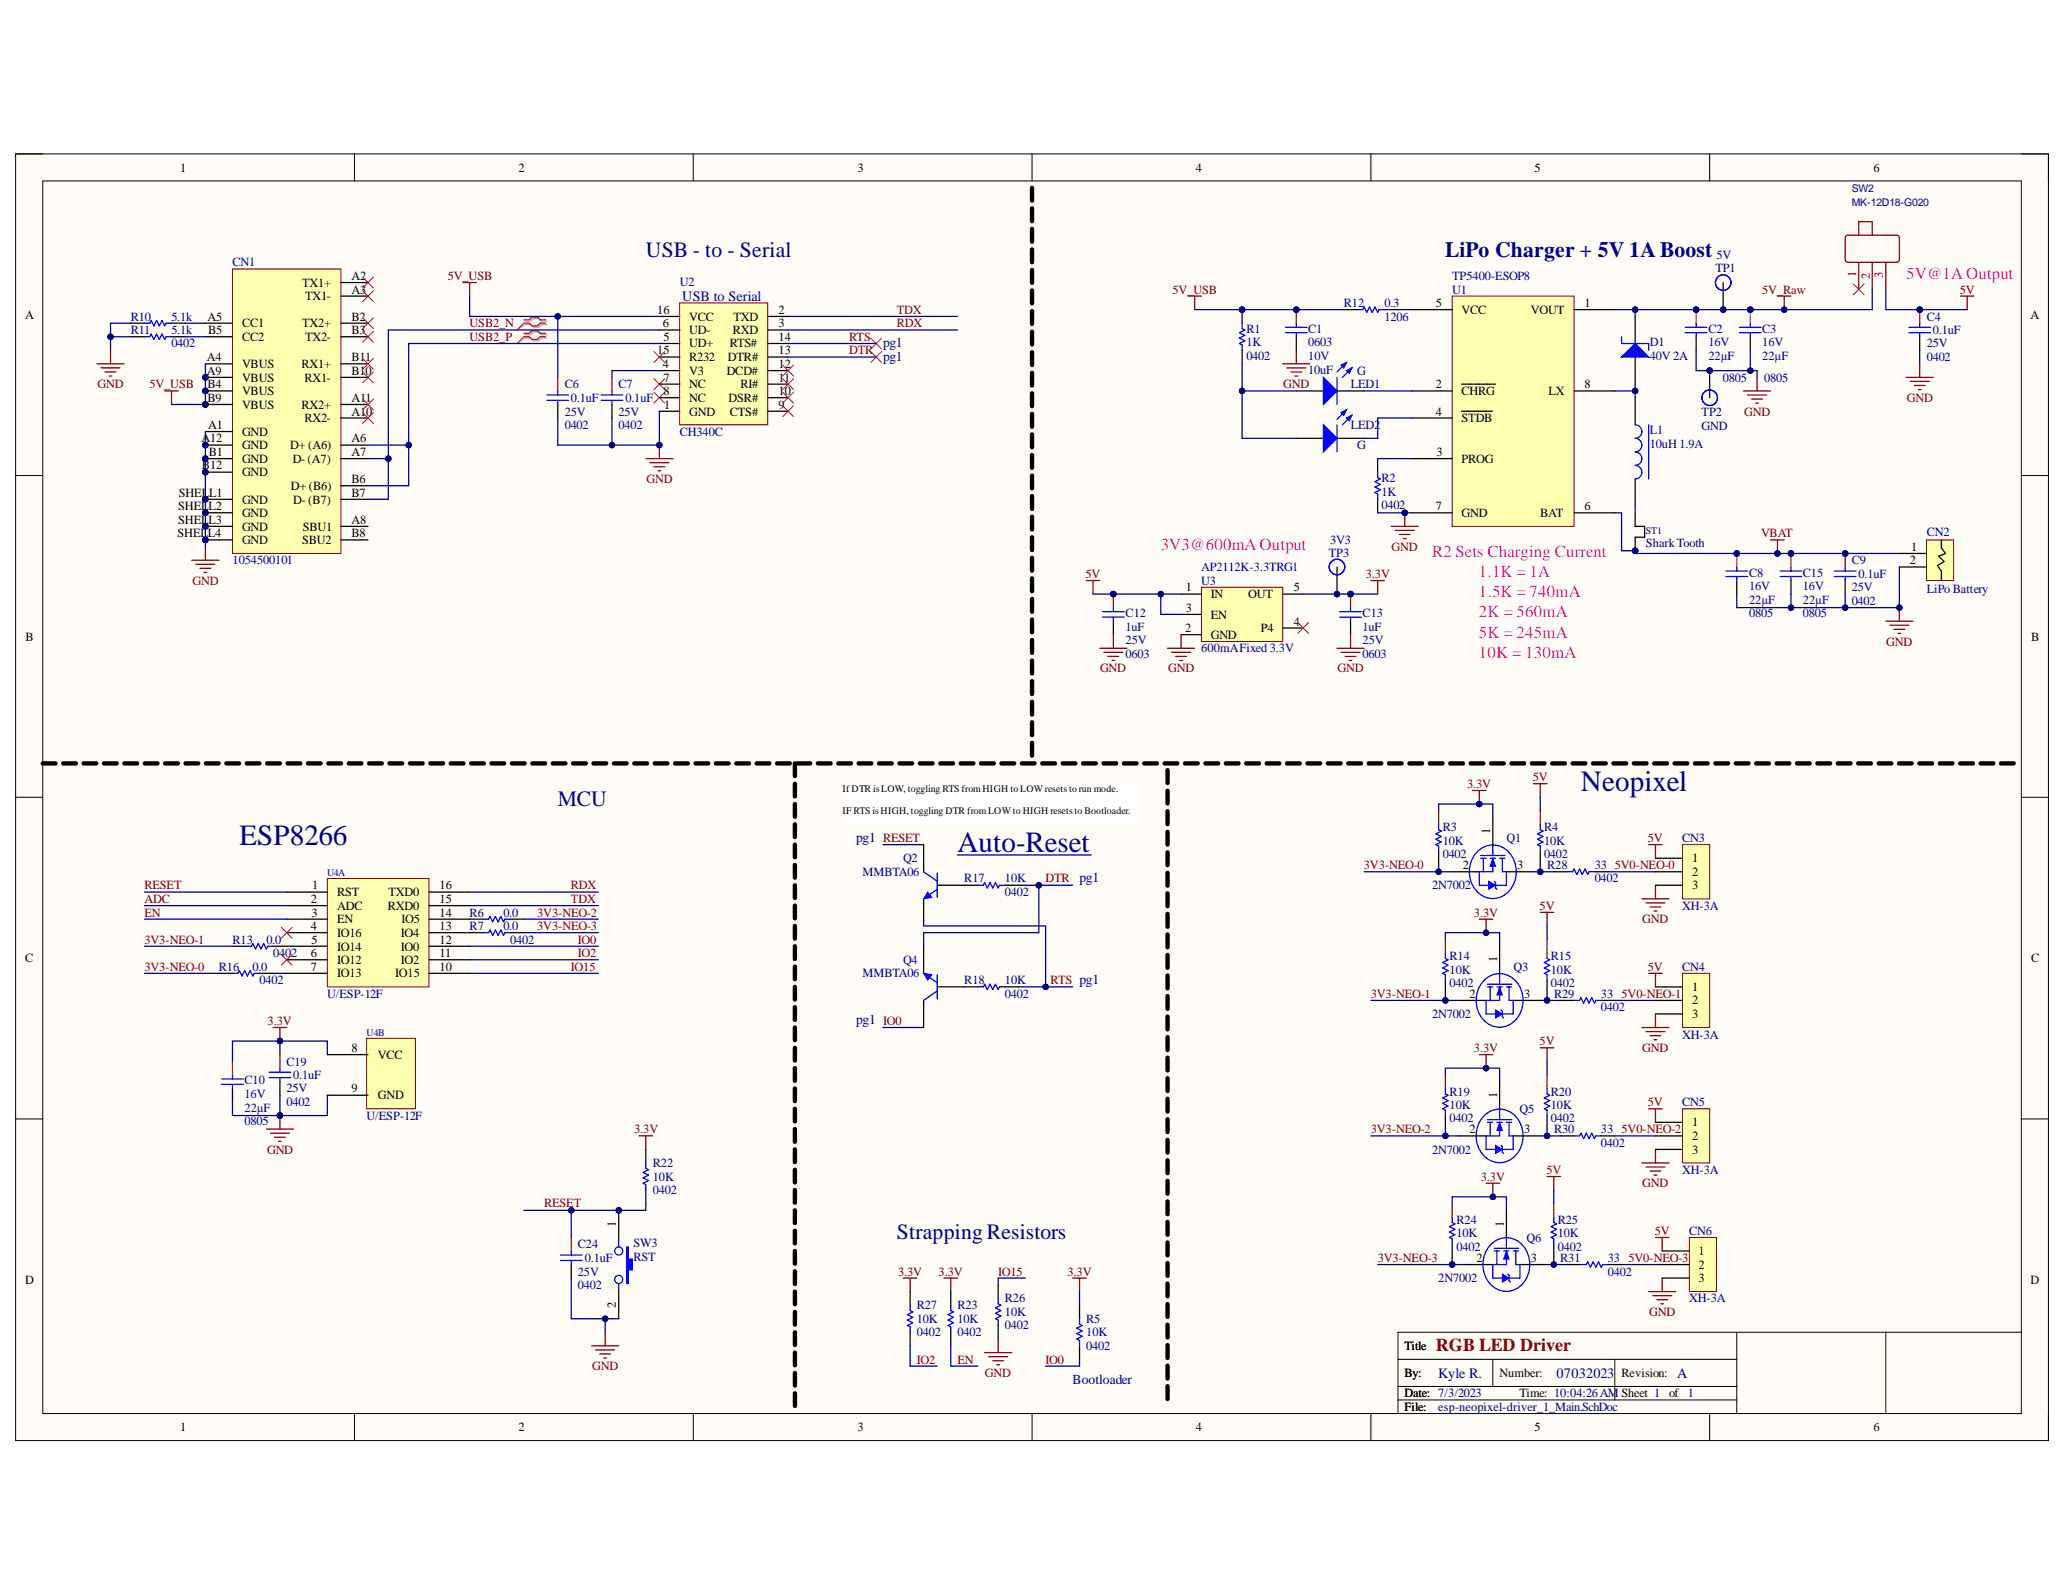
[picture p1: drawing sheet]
<svg xmlns="http://www.w3.org/2000/svg" width="279mm" height="216mm" viewBox="0 0 279 216" stroke-linecap="round" stroke-linejoin="round" font-family="sans-serif">
<defs><g id="words">
<g font-size="4" fill="#000080">
<text x="213.9" y="107.1">Neopixel</text>
<text x="32.4" y="114.4">ESP8266</text>
<text x="129.5" y="115.3">Auto-Reset</text>
</g>
<g font-size="3" fill="#000080">
<text x="87.4" y="34.8">USB - to - Serial</text>
<text x="195.5" y="34.8">LiPo Charger + 5V 1A Boost</text>
<text x="75.5" y="109.1">MCU</text>
<text x="121.3" y="167.8">Strapping Resistors</text>
</g>
<text font-size="2.5" fill="#800000" x="194.3" y="182.9">RGB LED Driver</text>
<g font-size="2.3" fill="#f0f">
<text x="257.9" y="37.7">5V@1A Output</text>
<text x="157" y="74.4">3V3@600mA Output</text>
<text x="193.8" y="75.4">R2 Sets Charging Current</text>
<text x="200.1" y="78.1">1.1K = 1A</text>
<text x="200.1" y="83.6">2K = 560mA</text>
<text x="200.1" y="80.9">1.5K = 740mA</text>
<text x="200.1" y="86.4">5K = 245mA</text>
<text x="200.1" y="89.1">10K = 130mA</text>
</g>
<g font-size="1.9" fill="#000080">
<text x="92.3" y="40.8">USB to Serial</text>
<text x="145.1" y="187.3">Bootloader</text>
<text x="194.6" y="186.5">Kyle R.</text>
<text x="210.6" y="186.5">07032023</text>
<text x="226.9" y="186.5">A</text>
</g>
<g font-size="1.9" fill="#000082">
<text x="119.5" y="47">pg1</text>
<text x="119.5" y="48.9">pg1</text>
<text x="115.8" y="114">pg1 RESET</text>
<text x="115.8" y="138.7">pg1 IO0</text>
</g>
<g font-size="1.7">
<text x="24.4" y="23.3">1</text>
<text x="70.1" y="23.3">2</text>
<text x="116" y="23.3">3</text>
<text x="161.8" y="23.3">4</text>
<text x="207.6" y="23.3">5</text>
<text x="253.5" y="23.3">6</text>
<text x="40.9" y="38.8">TX1+</text>
<text x="41.3" y="40.6">TX1-</text>
<text x="47.6" y="37.9">A2</text>
<text x="47.6" y="39.8">A3</text>
<text x="194.3" y="41.5">5</text>
<text x="214.4" y="41.5">1</text>
<text x="3.4" y="43.1">A</text>
<text x="28.1" y="43.4">A5</text>
<text x="28.2" y="45.3">B5</text>
<text x="32.7" y="44.3">CC1</text>
<text x="32.7" y="46.2">CC2</text>
<text x="40.9" y="44.3">TX2+</text>
<text x="41.3" y="46.2">TX2-</text>
<text x="47.6" y="45.3">B3</text>
<text x="47.6" y="43.4">B2</text>
<text x="88.9" y="48">15</text>
<text x="88.9" y="42.5">16</text>
<text x="89.7" y="44.3">6</text>
<text x="89.8" y="46.2">5</text>
<text x="93.2" y="47">UD+</text>
<text x="93.2" y="45.3">UD-</text>
<text x="93.2" y="43.4">VCC</text>
<text x="98.7" y="47">RTS#</text>
<text x="99.2" y="45.3">RXD</text>
<text x="99.3" y="43.4">TXD</text>
<text x="105.3" y="42.5">2</text>
<text x="105.3" y="44.3">3</text>
<text x="105.3" y="48">13</text>
<text x="105.3" y="46.2">14</text>
<text x="197.7" y="42.5">VCC</text>
<text x="207.1" y="42.5">VOUT</text>
<text x="274.7" y="43.1">A</text>
<text x="28" y="48.9">A4</text>
<text x="28" y="50.8">A9</text>
<text x="28.1" y="52.5">B4</text>
<text x="32.7" y="49.8">VBUS</text>
<text x="32.7" y="51.7">VBUS</text>
<text x="32.7" y="53.5">VBUS</text>
<text x="40.8" y="49.8">RX1+</text>
<text x="41.2" y="51.7">RX1-</text>
<text x="47.6" y="48.9">B11</text>
<text x="47.6" y="50.8">B10</text>
<text x="89.7" y="49.8">4</text>
<text x="89.8" y="51.7">7</text>
<text x="89.8" y="53.5">8</text>
<text x="93.2" y="50.8">V3</text>
<text x="93.2" y="52.5">NC</text>
<text x="93.2" y="48.9">R232</text>
<text x="98.3" y="50.8">DCD#</text>
<text x="98.5" y="48.9">DTR#</text>
<text x="100.2" y="52.5">RI#</text>
<text x="105.3" y="53.5">10</text>
<text x="105.3" y="51.7">11</text>
<text x="105.3" y="49.8">12</text>
<text x="194.3" y="52.5">2</text>
<text x="197.7" y="53.5">CHRG</text>
<text x="209.5" y="53.5">LX</text>
<text x="214.4" y="52.5">8</text>
<text x="27.2" y="59.9">A12</text>
<text x="28.1" y="54.4">B9</text>
<text x="28.2" y="58">A1</text>
<text x="32.7" y="59">GND</text>
<text x="32.7" y="55.3">VBUS</text>
<text x="40.8" y="55.3">RX2+</text>
<text x="41.2" y="57.2">RX2-</text>
<text x="47.6" y="59.9">A6</text>
<text x="47.6" y="56.3">A10</text>
<text x="47.6" y="54.4">A11</text>
<text x="89.9" y="55.3">1</text>
<text x="93.2" y="56.3">GND</text>
<text x="93.2" y="54.4">NC</text>
<text x="98.6" y="54.4">DSR#</text>
<text x="98.7" y="56.3">CTS#</text>
<text x="105.3" y="55.3">9</text>
<text x="194.3" y="56.3">4</text>
<text x="197.7" y="57.2">STDB</text>
<text x="27.3" y="63.5">B12</text>
<text x="28.3" y="61.8">B1</text>
<text x="32.7" y="64.5">GND</text>
<text x="32.7" y="60.8">GND</text>
<text x="32.7" y="62.7">GND</text>
<text x="39.3" y="60.8">D+ (A6)</text>
<text x="39.6" y="62.7">D- (A7)</text>
<text x="47.6" y="61.8">A7</text>
<text x="47.6" y="65.4">B6</text>
<text x="194.4" y="61.8">3</text>
<text x="197.7" y="62.7">PROG</text>
<text x="24.1" y="69">SHELL2</text>
<text x="24.1" y="70.9">SHELL3</text>
<text x="24.2" y="67.2">SHELL1</text>
<text x="32.7" y="68.2">GND</text>
<text x="32.7" y="70">GND</text>
<text x="32.7" y="71.8">GND</text>
<text x="39.3" y="66.3">D+ (B6)</text>
<text x="39.7" y="68.2">D- (B7)</text>
<text x="41" y="71.8">SBU1</text>
<text x="47.6" y="67.2">B7</text>
<text x="47.6" y="70.9">A8</text>
<text x="194.3" y="69">7</text>
<text x="197.7" y="70">GND</text>
<text x="208.4" y="70">BAT</text>
<text x="214.4" y="69">6</text>
<text x="24" y="72.7">SHELL4</text>
<text x="32.7" y="73.7">GND</text>
<text x="40.9" y="73.7">SBU2</text>
<text x="47.6" y="72.7">B8</text>
<text x="258.4" y="76.4">2</text>
<text x="258.6" y="74.5">1</text>
<text x="160.4" y="80">1</text>
<text x="160.4" y="82.8">3</text>
<text x="163.8" y="81">IN</text>
<text x="163.8" y="83.7">EN</text>
<text x="168.9" y="81">OUT</text>
<text x="175.1" y="80">5</text>
<text x="3.5" y="86.7">B</text>
<text x="160.3" y="85.5">2</text>
<text x="163.8" y="86.5">GND</text>
<text x="170.6" y="85.5">P4</text>
<text x="175.1" y="84.7">4</text>
<text x="274.8" y="86.7">B</text>
<text x="201.6" y="112.9" transform="rotate(-90 201.6 112.9)">1</text>
<text x="197.9" y="117.7">2</text>
<text x="205.3" y="117.7">3</text>
<text x="229" y="116.7">1</text>
<text x="229" y="118.5">2</text>
<text x="42.1" y="122.2">2</text>
<text x="42.1" y="125.9">4</text>
<text x="42.1" y="124.1">3</text>
<text x="42.2" y="120.4">1</text>
<text x="45.6" y="121.3">RST</text>
<text x="45.6" y="123.2">ADC</text>
<text x="45.6" y="124.9">EN</text>
<text x="52.5" y="123.2">RXD0</text>
<text x="52.5" y="121.3">TXD0</text>
<text x="54.3" y="124.9">IO5</text>
<text x="59.5" y="125.9">13</text>
<text x="59.5" y="124.1">14</text>
<text x="59.5" y="122.2">15</text>
<text x="59.5" y="120.4">16</text>
<text x="229" y="120.4">3</text>
<text x="3.4" y="130.3">C</text>
<text x="42.1" y="129.6">6</text>
<text x="42.1" y="131.4">7</text>
<text x="42.1" y="127.7">5</text>
<text x="45.6" y="126.8">IO16</text>
<text x="45.6" y="128.7">IO14</text>
<text x="45.6" y="130.4">IO12</text>
<text x="54.2" y="130.4">IO2</text>
<text x="54.2" y="128.7">IO0</text>
<text x="54.2" y="126.8">IO4</text>
<text x="59.5" y="131.4">10</text>
<text x="59.5" y="129.6">11</text>
<text x="59.5" y="127.7">12</text>
<text x="202.6" y="130.3" transform="rotate(-90 202.6 130.3)">1</text>
<text x="274.8" y="130.3">C</text>
<text x="45.6" y="132.3">IO13</text>
<text x="53.5" y="132.3">IO15</text>
<text x="198.8" y="135.1">2</text>
<text x="206.2" y="135.1">3</text>
<text x="229" y="134.2">1</text>
<text x="229" y="135.9">2</text>
<text x="229" y="137.8">3</text>
<text x="47.6" y="142.4">8</text>
<text x="51.1" y="143.3">VCC</text>
<text x="47.6" y="147.9">9</text>
<text x="51.1" y="148.8">GND</text>
<text x="202.6" y="148.6" transform="rotate(-90 202.6 148.6)">1</text>
<text x="198.8" y="153.4">2</text>
<text x="206.2" y="153.4">3</text>
<text x="229" y="152.4">1</text>
<text x="229" y="154.3">2</text>
<text x="229" y="156.2">3</text>
<text x="83.3" y="166.1" transform="rotate(-90 83.3 166.1)">1</text>
<text x="203.5" y="166.1" transform="rotate(-90 203.5 166.1)">1</text>
<text x="3.4" y="173.8">D</text>
<text x="199.8" y="170.8">2</text>
<text x="207.1" y="170.8">3</text>
<text x="229.8" y="169.9">1</text>
<text x="229.8" y="171.7">2</text>
<text x="229.8" y="173.6">3</text>
<text x="274.7" y="173.8">D</text>
<text x="83.3" y="177.1" transform="rotate(-90 83.3 177.1)">2</text>
<text x="190" y="182.7">Title</text>
<text x="190" y="186.4">By:</text>
<text x="190" y="189.2">Date: 7/3/2023</text>
<text x="190" y="190.9">File:</text>
<text x="190" y="189.2">Date:</text>
<text x="202.9" y="186.4">Number:</text>
<text x="205.6" y="189.2">Time: 10:04:26 AM Sheet 1</text>
<text x="219.4" y="186.4">Revision:</text>
<text x="225.8" y="189.2">of 1</text>
<text x="24.4" y="193.7">1</text>
<text x="70.1" y="193.7">2</text>
<text x="116" y="193.7">3</text>
<text x="161.8" y="193.7">4</text>
<text x="207.6" y="193.7">5</text>
<text x="253.5" y="193.7">6</text>
</g>
<g font-size="1.7" fill="#000080">
<text x="232.3" y="35.1">5V</text>
<text x="31.5" y="36">CN1</text>
<text x="92" y="38.7">U2</text>
<text x="181.8" y="41.5">R12</text>
<text x="187.3" y="41.5">0.3</text>
<text x="196.5" y="39.8">U1</text>
<text x="196.5" y="37.9">TP5400-ESOP8</text>
<text x="232.1" y="36.9">TP1</text>
<text x="17.7" y="45.3">R11</text>
<text x="17.7" y="43.4">R10</text>
<text x="23.2" y="47">0402</text>
<text x="23.2" y="45.3">5.1k</text>
<text x="23.2" y="43.4">5.1k</text>
<text x="168.6" y="46.9">1K</text>
<text x="168.6" y="45.1">R1</text>
<text x="177" y="46.9">0603</text>
<text x="177" y="45.1">C1</text>
<text x="187.3" y="43.4">1206</text>
<text x="223.2" y="46.9">D1</text>
<text x="231.2" y="46.9">16V</text>
<text x="231.2" y="45.1">C2</text>
<text x="238.4" y="46.9">16V</text>
<text x="238.4" y="45.1">C3</text>
<text x="260.7" y="47">25V</text>
<text x="260.7" y="43.4">C4</text>
<text x="261.5" y="45.3">0.1uF</text>
<text x="76.4" y="52.5">C6</text>
<text x="83.7" y="52.5">C7</text>
<text x="168.6" y="48.7">0402</text>
<text x="177" y="48.7">10V</text>
<text x="177" y="50.6">10uF</text>
<text x="182.8" y="52.5">LED1</text>
<text x="183.6" y="50.8">G</text>
<text x="223.2" y="48.7">40V 2A</text>
<text x="231.2" y="48.7">22µF</text>
<text x="233.1" y="51.7">0805</text>
<text x="238.4" y="48.7">22µF</text>
<text x="238.7" y="51.7">0805</text>
<text x="260.7" y="48.9">0402</text>
<text x="76.4" y="58">0402</text>
<text x="76.4" y="56.3">25V</text>
<text x="77.3" y="54.4">0.1uF</text>
<text x="83.7" y="58">0402</text>
<text x="83.7" y="56.3">25V</text>
<text x="84.6" y="54.4">0.1uF</text>
<text x="92" y="59">CH340C</text>
<text x="182.8" y="58">LED2</text>
<text x="223.2" y="58.8">L1</text>
<text x="230.2" y="56.3">TP2</text>
<text x="230.2" y="58.2">GND</text>
<text x="183.6" y="60.8">G</text>
<text x="186.9" y="65.2">R2</text>
<text x="223.2" y="60.7">10uH 1.9A</text>
<text x="186.9" y="67.1">1K</text>
<text x="186.9" y="68.9">0402</text>
<text x="31.5" y="76.4">1054500101</text>
<text x="179.8" y="75.4">TP3</text>
<text x="180" y="73.7">3V3</text>
<text x="222.7" y="74">Shark Tooth</text>
<text x="250.5" y="76.4">C9</text>
<text x="260.7" y="72.6">CN2</text>
<text x="152.3" y="83.6">C12</text>
<text x="162.5" y="79.2">U3</text>
<text x="184.4" y="83.6">C13</text>
<text x="236.7" y="79.9">16V</text>
<text x="236.7" y="81.7">22µF</text>
<text x="236.7" y="83.6">0805</text>
<text x="236.7" y="78.1">C8</text>
<text x="243.9" y="79.9">16V</text>
<text x="243.9" y="81.7">22µF</text>
<text x="243.9" y="83.6">0805</text>
<text x="243.9" y="78.1">C15</text>
<text x="250.5" y="81.9">0402</text>
<text x="250.5" y="80">25V</text>
<text x="251.5" y="78.2">0.1uF</text>
<text x="260.7" y="80.3">LiPo Battery</text>
<text x="152.3" y="87.2">25V</text>
<text x="152.3" y="89.1">0603</text>
<text x="152.3" y="85.4">1uF</text>
<text x="162.5" y="88.3">600mAFixed 3.3V</text>
<text x="184.4" y="87.2">25V</text>
<text x="184.4" y="89.1">0603</text>
<text x="184.4" y="85.4">1uF</text>
<text x="195.2" y="112.5">R3</text>
<text x="203.8" y="114">Q1</text>
<text x="208.9" y="112.5">R4</text>
<text x="227.6" y="114">CN3</text>
<text x="116.7" y="118.5">MMBTA06</text>
<text x="122.2" y="116.7">Q2</text>
<text x="130.5" y="119.4">R17</text>
<text x="136" y="119.4">10K</text>
<text x="195.2" y="114.4">10K</text>
<text x="195.2" y="116.2">0402</text>
<text x="208.9" y="114.4">10K</text>
<text x="208.9" y="116.2">0402</text>
<text x="209.3" y="117.7">R28</text>
<text x="215.8" y="119.4">0402</text>
<text x="215.8" y="117.7">33</text>
<text x="63.5" y="125.9">R7</text>
<text x="63.5" y="124.1">R6</text>
<text x="68.1" y="125.9">0.0</text>
<text x="68.1" y="124.1">0.0</text>
<text x="136" y="121.3">0402</text>
<text x="193.8" y="120.4">2N7002</text>
<text x="227.6" y="123.2">XH-3A</text>
<text x="29.6" y="131.4">R16</text>
<text x="31.5" y="127.7">R13</text>
<text x="34.2" y="131.4">0.0</text>
<text x="36" y="127.7">0.0</text>
<text x="37" y="129.6">0402</text>
<text x="69" y="127.7">0402</text>
<text x="122.2" y="130.4">Q4</text>
<text x="196.1" y="131.8">10K</text>
<text x="196.1" y="129.9">R14</text>
<text x="204.8" y="131.4">Q3</text>
<text x="209.8" y="131.8">10K</text>
<text x="209.8" y="129.9">R15</text>
<text x="227.6" y="131.4">CN4</text>
<text x="35.1" y="133.2">0402</text>
<text x="44.3" y="135.1">U/ESP-12F</text>
<text x="116.7" y="132.3">MMBTA06</text>
<text x="130.5" y="133.2">R18</text>
<text x="136" y="135.1">0402</text>
<text x="136" y="133.2">10K</text>
<text x="193.8" y="137.8">2N7002</text>
<text x="196.1" y="133.6">0402</text>
<text x="209.8" y="133.6">0402</text>
<text x="210.3" y="135.1">R29</text>
<text x="216.6" y="136.9">0402</text>
<text x="216.6" y="135.1">33</text>
<text x="227.6" y="140.6">XH-3A</text>
<text x="33.1" y="148.6">16V</text>
<text x="33.1" y="146.8">C10</text>
<text x="38.8" y="149.7">0402</text>
<text x="38.8" y="147.9">25V</text>
<text x="38.8" y="144.2">C19</text>
<text x="39.7" y="146.1">0.1uF</text>
<text x="196.1" y="148.3">R19</text>
<text x="209.8" y="148.3">R20</text>
<text x="227.6" y="149.7">CN5</text>
<text x="33.1" y="150.5">22µF</text>
<text x="33.1" y="152.3">0805</text>
<text x="49.6" y="151.6">U/ESP-12F</text>
<text x="196.1" y="150.1">10K</text>
<text x="196.1" y="151.9">0402</text>
<text x="205.6" y="150.7">Q5</text>
<text x="209.8" y="150.1">10K</text>
<text x="209.8" y="151.9">0402</text>
<text x="210.3" y="153.4">R30</text>
<text x="216.6" y="155.2">0402</text>
<text x="216.6" y="153.4">33</text>
<text x="88.3" y="161.7">0402</text>
<text x="88.3" y="157.9">R22</text>
<text x="88.3" y="159.8">10K</text>
<text x="193.8" y="156.2">2N7002</text>
<text x="227.6" y="158.9">XH-3A</text>
<text x="197.1" y="167.5">10K</text>
<text x="197.1" y="165.6">R24</text>
<text x="210.8" y="167.5">10K</text>
<text x="210.8" y="165.6">R25</text>
<text x="228.5" y="167.2">CN6</text>
<text x="78.2" y="172.7">25V</text>
<text x="78.2" y="168.9">C24</text>
<text x="79.1" y="170.8">0.1uF</text>
<text x="85.7" y="168.8">SW3</text>
<text x="85.7" y="170.6">RST</text>
<text x="194.6" y="173.6">2N7002</text>
<text x="197.1" y="169.4">0402</text>
<text x="206.5" y="168.1">Q6</text>
<text x="210.8" y="169.4">0402</text>
<text x="211.1" y="170.8">R31</text>
<text x="217.5" y="172.7">0402</text>
<text x="217.5" y="170.8">33</text>
<text x="78.2" y="174.4">0402</text>
<text x="124" y="177.2">R27</text>
<text x="124" y="179.1">10K</text>
<text x="129.5" y="177.2">R23</text>
<text x="129.5" y="179.1">10K</text>
<text x="136" y="179.9">0402</text>
<text x="136" y="176.3">R26</text>
<text x="136" y="178.2">10K</text>
<text x="147" y="179.1">R5</text>
<text x="228.5" y="176.3">XH-3A</text>
<text x="124" y="180.9">0402</text>
<text x="129.5" y="180.9">0402</text>
<text x="147" y="182.7">0402</text>
<text x="147" y="180.9">10K</text>
<text x="194.6" y="190.9">esp-neopixel-driver_1_Main.SchDoc</text>
</g>
<g font-size="1.7" fill="#800000">
<text x="60.6" y="37.9">5V_USB</text>
<text x="158.6" y="39.8">5V_USB</text>
<text x="238.4" y="39.8">5V_Raw</text>
<text x="265.2" y="39.8">5V</text>
<text x="63.5" y="44.3">USB2_N</text>
<text x="63.5" y="46.2">USB2_P</text>
<text x="114.9" y="46.2">RTS</text>
<text x="114.9" y="48">DTR</text>
<text x="121.3" y="42.5">TDX</text>
<text x="121.3" y="44.3">RDX</text>
<text x="13.2" y="52.5">GND</text>
<text x="20.2" y="52.5">5V_USB</text>
<text x="173.6" y="52.5">GND</text>
<text x="236" y="56.3">GND</text>
<text x="258" y="54.4">GND</text>
<text x="87.5" y="65.4">GND</text>
<text x="188.3" y="74.5">GND</text>
<text x="238.3" y="72.7">VBAT</text>
<text x="26.1" y="79.2">GND</text>
<text x="146.9" y="78.2">5V</text>
<text x="184.8" y="78.2">3.3V</text>
<text x="255.2" y="87.4">GND</text>
<text x="148.8" y="91">GND</text>
<text x="158.1" y="91">GND</text>
<text x="181" y="91">GND</text>
<text x="198.5" y="106.7">3.3V</text>
<text x="207.4" y="105.7">5V</text>
<text x="223" y="114">5V</text>
<text x="141.5" y="119.4">DTR pg1</text>
<text x="184.5" y="117.7">3V3-NEO-0</text>
<text x="218.5" y="117.7">5V0-NEO-0</text>
<text x="19.5" y="124.1">EN</text>
<text x="19.5" y="120.4">RESET</text>
<text x="19.5" y="122.2">ADC</text>
<text x="72.7" y="125.9">3V3-NEO-3</text>
<text x="72.7" y="124.1">3V3-NEO-2</text>
<text x="77.3" y="122.2">TDX</text>
<text x="77.3" y="120.4">RDX</text>
<text x="199.4" y="124.1">3.3V</text>
<text x="208.3" y="123.2">5V</text>
<text x="222.2" y="124.9">GND</text>
<text x="19.5" y="131.4">3V3-NEO-0</text>
<text x="19.5" y="127.7">3V3-NEO-1</text>
<text x="77.3" y="131.4">IO15</text>
<text x="78.2" y="127.7">IO0</text>
<text x="78.2" y="129.6">IO2</text>
<text x="223" y="131.4">5V</text>
<text x="142.1" y="133.2">RTS pg1</text>
<text x="185.5" y="135.1">3V3-NEO-1</text>
<text x="219.4" y="135.1">5V0-NEO-1</text>
<text x="36.2" y="138.7">3.3V</text>
<text x="199.4" y="142.4">3.3V</text>
<text x="208.3" y="141.4">5V</text>
<text x="222.2" y="142.4">GND</text>
<text x="223" y="149.7">5V</text>
<text x="85.8" y="153.4">3.3V</text>
<text x="185.5" y="153.4">3V3-NEO-2</text>
<text x="219.4" y="153.4">5V0-NEO-2</text>
<text x="36.1" y="156.2">GND</text>
<text x="200.4" y="159.8">3.3V</text>
<text x="209.2" y="158.9">5V</text>
<text x="222.2" y="160.7">GND</text>
<text x="73.6" y="163.4">RESET</text>
<text x="223.9" y="167.2">5V</text>
<text x="121.5" y="172.7">3.3V</text>
<text x="127" y="172.7">3.3V</text>
<text x="135" y="172.7">IO15</text>
<text x="144.4" y="172.7">3.3V</text>
<text x="186.4" y="170.8">3V3-NEO-3</text>
<text x="220.3" y="170.8">5V0-NEO-3</text>
<text x="223.1" y="178.2">GND</text>
<text x="80.1" y="185.4">GND</text>
<text x="124" y="184.6">IO2</text>
<text x="129.5" y="184.6">EN</text>
<text x="141.5" y="184.6">IO0</text>
<text x="133.3" y="186.4">GND</text>
</g>
<g font-size="1.7" fill="#800">
<text x="251.1" y="37.6" transform="rotate(-90 251.1 37.6)">1</text>
<text x="253" y="37.7" transform="rotate(-90 253 37.7)">2</text>
<text x="254.8" y="37.6" transform="rotate(-90 254.8 37.6)">3</text>
</g>
<text font-size="1.7" fill="#00f" x="162.5" y="77.3">AP2112K-3.3TRG1</text>
<g font-size="1.4" fill="#000080">
<text x="250.5" y="26">SW2</text>
<text x="250.5" y="27.8">MK-12D18-G020</text>
<text x="222.7" y="72.2">ST1</text>
<text x="44.3" y="118.6">U4A</text>
<text x="49.6" y="140.3">U4B</text>
</g>
<g font-size="1.4">
<text x="114" y="107.3">If DTR is LOW, toggling RTS from HIGH to LOW resets to run mode.</text>
<text x="114" y="110.2">IF RTS is HIGH, toggling DTR from LOW to HIGH resets to Bootloader.</text>
</g>
</g></defs>
<path d="M2.1 20.8h275.1v174.2h-275.1z" fill-rule="evenodd" fill="#fffcf8"/>
<path d="M2.1 20.8h275.1v174.2h-275.1z" fill="none" stroke="#000" stroke-width=".14"/>
<path d="M5.8 24.5h267.7v166.8h-267.7z" fill-rule="evenodd" fill="#fffcf8"/>
<g fill="none" stroke="#000" stroke-width=".14">
<path d="M2.1 20.8h3.7M5.8 24.5h267.7v166.8h-267.7zM48 20.8v3.7M93.8 20.8v3.7M139.6 20.8v3.7M185.5 20.8v3.7M231.3 20.8v3.7M273.5 20.8h3.7v3.7M2.1 64.4h3.7M273.5 64.4h3.7M2.1 107.9h3.7M273.5 107.9h3.7"/>
<path d="M2.1 151.5h3.7M273.5 151.5h3.7M48 191.3v3.7M93.8 191.3v3.7M139.6 191.3v3.7M185.5 191.3v3.7M189.2 184h45.8M189.2 189.5h45.8M189.2 187.7h45.8M202 184v3.7M218.5 184v5.5M231.3 191.3v3.7"/>
<path d="M235 180.3v11M255.2 180.3v11M273.5 180.3h-84.3v11M277.2 191.3v3.7"/>
</g>
<path d="M196.5 40.1h16.5v31.1h-16.5z" fill-rule="evenodd" fill="#ffffb0"/>
<path d="M196.5 40.1h16.5v31.1h-16.5z" fill="none" stroke="#800000" stroke-width=".14"/>
<path d="M191 41.9h5.5M191 52.9h5.5M191 56.6h5.5M197.8 52h4.5M197.8 55.7h4.1M213 41.9h5.5M213 52.9h5.5M191 62.1h5.5M191 69.4h5.5M213 69.4h5.5" fill="none" stroke="#000" stroke-width=".17"/>
<path d="M88.5 53.1l1.4 1.5M88.5 51.3l1.4 1.4M89.9 53.1l-1.4 1.5M89.9 51.3l-1.4 1.4" fill="none" stroke="#f00" stroke-width=".14"/>
<path d="M87.4 62.1h3.6M87.9 62.6h2.6M88.5 63.2h1.4M89 63.7h.4M89.2 60.2v1.9" fill="none" stroke="#800000" stroke-width=".17"/>
<circle cx="89.2" cy="60.2" r=".37" fill="#000080"/>
<circle cx="89.2" cy="60.2" r=".37" fill="none" stroke="#000080" stroke-width=".14"/>
<path d="M62.6 38.2h1.9M63.5 38.2v1.9M26 75.8h3.6M26.5 76.4h2.6M27.1 76.9h1.4M27.6 77.5h.4M27.8 74v1.8" fill="none" stroke="#800000" stroke-width=".17"/>
<path d="M92 41h11.9v16.5h-11.9z" fill-rule="evenodd" fill="#ffffb0"/>
<path d="M92 41h11.9v16.5h-11.9z" fill="none" stroke="#800000" stroke-width=".14"/>
<g fill="none" stroke="#000" stroke-width=".17">
<path d="M89.2 55.7h2.8M89.2 42.8h2.8M89.2 44.7h2.8M89.2 50.2h2.8M89.2 46.5h2.8M89.2 52h2.8M89.2 53.8h2.8M89.2 48.3h2.8M103.9 55.7h2.7M103.9 42.8h2.7M103.9 44.7h2.7M103.9 50.2h2.7"/>
<path d="M103.9 46.5h2.7M103.9 52h2.7M103.9 53.8h2.7M103.9 48.3h2.7"/>
</g>
<path d="M70.9 43.7l-.9 1M70.9 45.6l-.9 .9M105.9 49.4l1.5 1.5M105.9 51.3l1.5 1.4M105.9 53.1l1.5 1.5M105.9 54.9l1.5 1.5M107.4 49.4l-1.5 1.5M107.4 51.3l-1.5 1.4M107.4 53.1l-1.5 1.5M107.4 54.9l-1.5 1.5" fill="none" stroke="#f00" stroke-width=".14"/>
<path d="M71.1 43.5h.7l.4-.4h.7l.4 .4h.7M71.1 43.9h.7l.4 .4h.7l.4-.4h.7M71.1 45.3h.7l.4-.4h.7l.4 .4h.7M71.1 45.8h.7l.4 .3h.7l.4-.3h.7" fill="none" stroke="#d0a19e" stroke-width=".17"/>
<path d="M71.1 43.9l-1.1 .8M71.1 45.8l-1.1 .7" fill="none" stroke="#d0a19e" stroke-width=".14"/>
<path d="M70.9 43.3h.7l.4-.4h.7l.4 .4h.7M70.9 43.7h.7l.4 .4h.7l.4-.4h.7M70.9 45.1h.7l.4-.3h.7l.4 .3h.7M70.9 45.6h.7l.4 .3h.7l.4-.3h.7" fill="none" stroke="#f00" stroke-width=".17"/>
<path d="M160.7 40.1h1.9M161.6 40.1v1.8" fill="none" stroke="#800000" stroke-width=".17"/>
<path d="M260.7 73.1h3.6v5.5h-3.6z" fill-rule="evenodd" fill="#ffffb0"/>
<path d="M260.7 73.1h3.6v5.5h-3.6z" fill="none" stroke="#800000" stroke-width=".14"/>
<path d="M257 74.9h3.7M257 76.7h3.7M262.7 73.1v1.1l.5 .7-.9 .4 .7 .7-.9 .6 .6 .7v1.3" fill="none" stroke="#000" stroke-width=".17"/>
<path d="M188.2 71.2h3.7M188.8 71.8h2.6M189.3 72.3h1.5M189.9 72.9h.4M190.1 69.4v1.8" fill="none" stroke="#800000" stroke-width=".17"/>
<circle cx="190.1" cy="69.4" r=".37" fill="#000080"/>
<circle cx="190.1" cy="69.4" r=".37" fill="none" stroke="#000080" stroke-width=".14"/>
<path d="M235.9 52.9h3.7M236.5 53.5h2.5M237 54h1.5M237.6 54.6h.3M237.7 51.1v1.8M240.5 40.1h1.8M241.4 40.1v1.8" fill="none" stroke="#800000" stroke-width=".17"/>
<circle cx="241.4" cy="41.9" r=".37" fill="#000080"/>
<circle cx="241.4" cy="41.9" r=".37" fill="none" stroke="#000080" stroke-width=".14"/>
<path d="M255.2 84.1h3.6M255.7 84.6h2.6M256.3 85.2h1.4M256.8 85.7h.4M257 82.2v1.9" fill="none" stroke="#800000" stroke-width=".17"/>
<circle cx="257" cy="82.3" r=".36" fill="#000080"/>
<circle cx="257" cy="82.3" r=".36" fill="none" stroke="#000080" stroke-width=".14"/>
<path d="M88.5 47.6l1.4 1.5M89.9 47.6l-1.4 1.5M117.8 45.8l1.5 1.4M117.8 47.6l1.5 1.5M119.3 45.8l-1.5 1.4M119.3 47.6l-1.5 1.5" fill="none" stroke="#f00" stroke-width=".14"/>
<g fill="none" stroke="#800000" stroke-width=".17">
<path d="M173.6 49.3h3.6M174.1 49.8h2.6M174.7 50.4h1.4M175.2 50.9h.4M175.4 47.4v1.9M223.1 114.3h1.8M224 114.3v1.9M224 119.8v1.9M222.2 139.1h3.6M222.2 121.7h3.6M222.7 139.6h2.6M222.7 122.2h2.6"/>
<path d="M223.1 131.7h1.8M223.3 122.8h1.4M223.8 123.3h.4M224 131.7v1.9M224 137.2v1.9M223.3 140.2h1.4M223.8 140.7h.4"/>
</g>
<circle cx="27.8" cy="63.9" r=".37" fill="#000080"/>
<circle cx="27.8" cy="63.9" r=".37" fill="none" stroke="#000080" stroke-width=".14"/>
<circle cx="27.8" cy="54.7" r=".37" fill="#000080"/>
<circle cx="27.8" cy="54.7" r=".37" fill="none" stroke="#000080" stroke-width=".14"/>
<circle cx="27.8" cy="51.1" r=".37" fill="#000080"/>
<circle cx="27.8" cy="51.1" r=".37" fill="none" stroke="#000080" stroke-width=".14"/>
<circle cx="27.8" cy="52.9" r=".37" fill="#000080"/>
<circle cx="27.8" cy="52.9" r=".37" fill="none" stroke="#000080" stroke-width=".14"/>
<circle cx="27.8" cy="60.2" r=".37" fill="#000080"/>
<circle cx="27.8" cy="60.2" r=".37" fill="none" stroke="#000080" stroke-width=".14"/>
<circle cx="27.8" cy="62.1" r=".37" fill="#000080"/>
<circle cx="27.8" cy="62.1" r=".37" fill="none" stroke="#000080" stroke-width=".14"/>
<circle cx="27.8" cy="67.6" r=".37" fill="#000080"/>
<circle cx="27.8" cy="67.6" r=".37" fill="none" stroke="#000080" stroke-width=".14"/>
<circle cx="27.8" cy="69.4" r=".37" fill="#000080"/>
<circle cx="27.8" cy="69.4" r=".37" fill="none" stroke="#000080" stroke-width=".14"/>
<circle cx="27.8" cy="71.2" r=".37" fill="#000080"/>
<circle cx="27.8" cy="71.2" r=".37" fill="none" stroke="#000080" stroke-width=".14"/>
<circle cx="27.8" cy="73.1" r=".37" fill="#000080"/>
<circle cx="27.8" cy="73.1" r=".37" fill="none" stroke="#000080" stroke-width=".14"/>
<path d="M31.5 36.4h14.6v38.5h-14.6z" fill-rule="evenodd" fill="#ffffb0"/>
<path d="M31.5 36.4h14.6v38.5h-14.6z" fill="none" stroke="#800000" stroke-width=".14"/>
<path d="M27.8 58.4h3.7M27.8 63.9h3.7" fill="none" stroke="#000" stroke-width=".17"/>
<circle cx="27.8" cy="63.9" r=".37" fill="#000080"/>
<circle cx="27.8" cy="63.9" r=".37" fill="none" stroke="#000080" stroke-width=".14"/>
<path d="M46.1 38.2h3.7M27.8 49.2h3.7M27.8 54.7h3.7M46.1 49.2h3.7M46.1 40.1h3.7M46.1 51.1h3.7" fill="none" stroke="#000" stroke-width=".17"/>
<circle cx="27.8" cy="54.7" r=".37" fill="#000080"/>
<circle cx="27.8" cy="54.7" r=".37" fill="none" stroke="#000080" stroke-width=".14"/>
<path d="M27.8 43.7h3.7M27.8 45.6h3.7M27.8 51.1h3.7M46.1 73.1h3.7M46.1 60.2h3.7M46.1 67.6h3.7M46.1 62.1h3.7M46.1 65.7h3.7M46.1 71.2h3.7" fill="none" stroke="#000" stroke-width=".17"/>
<circle cx="27.8" cy="51.1" r=".37" fill="#000080"/>
<circle cx="27.8" cy="51.1" r=".37" fill="none" stroke="#000080" stroke-width=".14"/>
<path d="M27.8 52.9h3.7" fill="none" stroke="#000" stroke-width=".17"/>
<circle cx="27.8" cy="52.9" r=".37" fill="#000080"/>
<circle cx="27.8" cy="52.9" r=".37" fill="none" stroke="#000080" stroke-width=".14"/>
<path d="M46.1 56.6h3.7M46.1 45.6h3.7M46.1 54.7h3.7M46.1 43.7h3.7M27.8 60.2h3.7" fill="none" stroke="#000" stroke-width=".17"/>
<circle cx="27.8" cy="60.2" r=".37" fill="#000080"/>
<circle cx="27.8" cy="60.2" r=".37" fill="none" stroke="#000080" stroke-width=".14"/>
<path d="M27.8 62.1h3.7" fill="none" stroke="#000" stroke-width=".17"/>
<circle cx="27.8" cy="62.1" r=".37" fill="#000080"/>
<circle cx="27.8" cy="62.1" r=".37" fill="none" stroke="#000080" stroke-width=".14"/>
<path d="M27.8 67.6h3.7" fill="none" stroke="#000" stroke-width=".17"/>
<circle cx="27.8" cy="67.6" r=".37" fill="#000080"/>
<circle cx="27.8" cy="67.6" r=".37" fill="none" stroke="#000080" stroke-width=".14"/>
<path d="M27.8 69.4h3.7" fill="none" stroke="#000" stroke-width=".17"/>
<circle cx="27.8" cy="69.4" r=".37" fill="#000080"/>
<circle cx="27.8" cy="69.4" r=".37" fill="none" stroke="#000080" stroke-width=".14"/>
<path d="M27.8 71.2h3.7" fill="none" stroke="#000" stroke-width=".17"/>
<circle cx="27.8" cy="71.2" r=".37" fill="#000080"/>
<circle cx="27.8" cy="71.2" r=".37" fill="none" stroke="#000080" stroke-width=".14"/>
<path d="M27.8 73.1h3.7" fill="none" stroke="#000" stroke-width=".17"/>
<circle cx="27.8" cy="73.1" r=".37" fill="#000080"/>
<circle cx="27.8" cy="73.1" r=".37" fill="none" stroke="#000080" stroke-width=".14"/>
<g fill="none" stroke="#800000" stroke-width=".17">
<path d="M13.1 49.2h3.7M13.7 49.8h2.5M14.2 50.3h1.5M14.8 50.9h.3M15 47.4v1.8M22.3 52.9h1.8M23.2 52.9v1.8M257.9 51.1h3.7M258.5 51.6h2.5M259 52.2h1.5M259.6 52.7h.3M259.7 49.3v1.8"/>
<path d="M265.2 40.1h1.9M266.2 40.1v1.8M37 139.1h1.8M37.9 139.1v1.8"/>
</g>
<g fill="none" stroke="#f00" stroke-width=".14">
<path d="M49.1 39.3l1.4 1.5M49.1 37.5l1.4 1.5M50.5 39.3l-1.4 1.5M50.5 37.5l-1.4 1.5M250.8 38.4l1.4 1.5M252.2 38.4l-1.4 1.5M49.1 55.8l1.4 1.5M49.1 54l1.4 1.5M49.1 50.3l1.4 1.5M49.1 48.5l1.4 1.5M49.1 44.8l1.4 1.5M49.1 43l1.4 1.5"/>
<path d="M50.5 55.8l-1.4 1.5M50.5 54l-1.4 1.5M50.5 50.3l-1.4 1.5M50.5 48.5l-1.4 1.5M50.5 44.8l-1.4 1.5M50.5 43l-1.4 1.5"/>
</g>
<path d="M17.7 45.6h1.8M17.7 43.7h1.8M23.2 45.6h1.8M23.2 43.7h1.8M181.8 41.9h1.9M187.3 41.9h1.9" fill="none" stroke="#000" stroke-width=".17"/>
<path d="M19.5 45.6h.8l.2-.4 .3 .7 .4-.7 .4 .7 .3-.7 .4 .7 .2-.3h.7M19.5 43.7h.8l.2-.3 .3 .7 .4-.7 .4 .7 .3-.7 .4 .7 .2-.4h.7M183.7 41.9h.7l.2-.3 .3 .7 .4-.7 .4 .7 .3-.7 .4 .7 .2-.4h.7" fill="none" stroke="#00f" stroke-width=".17"/>
<g fill="none" stroke="#000" stroke-width=".6">
<path d="M139.6 25.4v1.8M139.6 28.2v1.7M139.6 31v1.7M139.6 33.8v1.7M139.6 36.5v1.8M139.6 39.3v1.8M139.6 42.1v1.7M139.6 44.9v1.7M139.6 47.7v1.7M139.6 50.5v1.7M139.6 53.2v1.8M139.6 56v1.8"/>
<path d="M139.6 58.8v1.7M139.6 61.6v1.7M139.6 64.4v1.7M139.6 67.2v1.7M139.6 69.9v1.8M139.6 72.7v1.8M139.6 75.5v1.7M139.6 78.3v1.7M139.6 81.1v1.7M139.6 83.9v1.7M139.6 86.6v1.8M139.6 89.4v1.8"/>
<path d="M139.6 92.2v1.7M139.6 95v1.7M139.6 97.8v1.7M5.8 103.3h1.7M8.5 103.3h1.8M11.3 103.3h1.7M14.1 103.3h1.7M16.8 103.3h1.8M19.6 103.3h1.7M22.3 103.3h1.8M25.1 103.3h1.7M27.9 103.3h1.7"/>
<path d="M30.6 103.3h1.7M33.4 103.3h1.7M36.1 103.3h1.8M38.9 103.3h1.7M41.7 103.3h1.7M44.4 103.3h1.7M47.2 103.3h1.7M49.9 103.3h1.8M52.7 103.3h1.7M55.5 103.3h1.7M58.2 103.3h1.7M61 103.3h1.7"/>
<path d="M63.7 103.3h1.8M66.5 103.3h1.7M69.3 103.3h1.7M72 103.3h1.7M74.8 103.3h1.7M77.5 103.3h1.8M80.3 103.3h1.7M83.1 103.3h1.7M85.8 103.3h1.7M88.6 103.3h1.7M91.3 103.3h1.8M94.1 103.3h1.7"/>
<path d="M96.9 103.3h1.7M99.6 103.3h1.7M102.4 103.3h1.7M105.1 103.3h1.8M107.9 103.3h1.7M110.7 103.3h1.7M113.4 103.3h1.7M116.2 103.3h1.7M118.9 103.3h1.8M121.7 103.3h1.7M124.5 103.3h1.7M127.2 103.3h1.7"/>
<path d="M130 103.3h1.7M132.7 103.3h1.8M135.5 103.3h1.7M138.3 103.3h1.7M139.6 100.6v1.7M141 103.3h1.7M143.8 103.3h1.7M146.5 103.3h1.8M149.3 103.3h1.7M152.1 103.3h1.7M154.8 103.3h1.7M157.6 103.3h1.7"/>
<path d="M158 104.2v1.8M158 107v1.8M158 109.8v1.7M158 112.6v1.7M158 115.4v1.7M158 118.1v1.8M160.3 103.3h1.8M163.1 103.3h1.7M165.9 103.3h1.7M168.6 103.3h1.7M171.4 103.3h1.7M174.1 103.3h1.8"/>
<path d="M176.9 103.3h1.7M179.7 103.3h1.7M182.4 103.3h1.7M185.2 103.3h1.7M187.9 103.3h1.8M190.7 103.3h1.7M193.5 103.3h1.7M196.2 103.3h1.7M199 103.3h1.7M201.7 103.3h1.8M204.5 103.3h1.7M207.3 103.3h1.7"/>
<path d="M210 103.3h1.7M212.8 103.3h1.7M215.5 103.3h1.8M218.3 103.3h1.7M221.1 103.3h1.7M223.8 103.3h1.7M226.6 103.3h1.7M229.3 103.3h1.8M232.1 103.3h1.7M234.9 103.3h1.7M237.6 103.3h1.7M240.4 103.3h1.7"/>
<path d="M243.1 103.3h1.8M245.9 103.3h1.7M248.7 103.3h1.7M251.4 103.3h1.7M254.2 103.3h1.7M256.9 103.3h1.8M259.7 103.3h1.7M262.5 103.3h1.7M265.2 103.3h1.7M268 103.3h1.7M270.7 103.3h1.8M158 120.9v1.8"/>
<path d="M158 123.7v1.7M158 126.5v1.7M158 129.3v1.7M158 132v1.8M158 134.8v1.8M158 137.6v1.7M158 140.4v1.7M158 143.2v1.7M158 145.9v1.8M158 148.7v1.8M158 151.5v1.7M158 154.3v1.7"/>
<path d="M158 157.1v1.7M158 159.8v1.8M158 162.6v1.8M158 165.4v1.7M158 168.2v1.7M158 171v1.7M158 173.7v1.8M158 176.5v1.8M158 179.3v1.7M158 182.1v1.7M158 184.9v1.7M158 187.6v1.8"/>
</g>
<path d="M249.8 31.9h7l.2 .3-.1 3.1-.3 .2h-6.8l-.1-.4v-2.9zM251.5 31.8v-1.8h1.8v1.8M251.5 35.5v3.7M253.3 35.5v3.7M255.2 35.5v3.7" fill="none" stroke="#800" stroke-width=".17"/>
<circle cx="37.9" cy="140.9" r=".37" fill="#000080"/>
<circle cx="37.9" cy="140.9" r=".37" fill="none" stroke="#000080" stroke-width=".14"/>
<path d="M36 152.8h3.7M36.6 153.4h2.6M37.1 153.9h1.5M37.7 154.5h.4M37.9 151v1.8" fill="none" stroke="#800000" stroke-width=".17"/>
<circle cx="37.9" cy="151" r=".37" fill="#000080"/>
<circle cx="37.9" cy="151" r=".37" fill="none" stroke="#000080" stroke-width=".14"/>
<path d="M122.2 173h1.9M123.1 173v1.8M133.2 183.1h3.7M133.8 183.6h2.5M134.3 184.2h1.5M134.9 184.7h.3M135.1 181.3v1.8" fill="none" stroke="#800000" stroke-width=".17"/>
<path d="M44.3 118.9h13.7v14.7h-13.7z" fill-rule="evenodd" fill="#ffffb0"/>
<path d="M44.3 118.9h13.7v14.7h-13.7z" fill="none" stroke="#800000" stroke-width=".14"/>
<g fill="none" stroke="#000" stroke-width=".17">
<path d="M38.8 120.8h5.5M38.8 122.6h5.5M38.8 124.4h5.5M38.8 126.2h5.5M38.8 128.1h5.5M38.8 129.9h5.5M38.8 131.7h5.5M58 120.8h5.5M58 122.6h5.5M58 124.4h5.5M58 126.2h5.5M58 128.1h5.5"/>
<path d="M58 129.9h5.5M58 131.7h5.5"/>
</g>
<path d="M49.6 140.5h6.6v9.6h-6.6z" fill-rule="evenodd" fill="#ffffb0"/>
<path d="M49.6 140.5h6.6v9.6h-6.6z" fill="none" stroke="#800000" stroke-width=".14"/>
<path d="M37.9 146.4v1.9M44.3 148.3h5.5M44.3 142.8h5.5M123.1 174.8v1.9M128.6 174.8v1.9M135.1 173.9v1.9M135.1 179.4v1.9M123.1 180.3v1.9M128.6 180.3v1.9" fill="none" stroke="#000" stroke-width=".17"/>
<path d="M37.9 142.8v1.8" fill="none" stroke="#bf0000" stroke-width=".17"/>
<path d="M36.4 145.9h2.9M36.4 145.1h2.9M37.9 144.6v.5M37.9 145.9v.5M123.1 176.7v.7l.4 .2-.7 .4 .7 .3-.7 .4 .7 .4-.7 .3 .3 .2v.7M128.6 176.7v.7l.4 .2-.7 .4 .7 .3-.7 .4 .7 .4-.7 .3 .3 .2v.7M135.1 175.8v.7l.3 .2-.7 .3 .7 .4-.7 .4 .7 .3-.7 .4 .4 .2v.7" fill="none" stroke="#00f" stroke-width=".17"/>
<path d="M127.7 173h1.9M128.6 173v1.8" fill="none" stroke="#800000" stroke-width=".17"/>
<path d="M114 106.1h40.3v5.5h-40.3z" fill-rule="evenodd" fill="#fff"/>
<path d="M114 106.1h40.3v5.5h-40.3z" fill="none" stroke="#fff" stroke-width=".14"/>
<path d="M129.6 115.7h18.1" fill="none" stroke="#000080" stroke-width=".17"/>
<path d="M86.5 153.8h1.8M87.4 153.8v1.8M145.1 173h1.9M146.1 173v1.8M80 182.2h3.7M80.6 182.7h2.6M81.1 183.3h1.5M81.7 183.8h.4M81.9 180.3v1.9" fill="none" stroke="#800000" stroke-width=".17"/>
<path d="M130.5 119.8h1.8M136 119.8h1.8M130.5 133.6h1.8M136 133.6h1.8M87.4 155.6v1.8M77.3 171.2v1.8M87.4 161.1v1.8" fill="none" stroke="#000" stroke-width=".17"/>
<path d="M132.3 119.8h.7l.2-.3 .4 .7 .4-.7 .3 .7 .4-.7 .4 .7 .1-.4h.8M132.3 133.6h.7l.2-.4 .4 .7 .4-.7 .3 .7 .4-.7 .4 .7 .1-.3h.8M87.4 157.4v.8l.3 .1-.7 .4 .7 .4-.7 .3 .7 .4-.7 .4 .4 .1v.8M75.8 170.6h3M75.8 169.9h3M77.3 169.3v.6M77.3 170.6v.6" fill="none" stroke="#00f" stroke-width=".17"/>
<path d="M77.3 167.5v1.8" fill="none" stroke="#bf0000" stroke-width=".17"/>
<circle cx="83.7" cy="163.8" r=".36" fill="#000080"/>
<circle cx="83.7" cy="163.8" r=".36" fill="none" stroke="#000080" stroke-width=".14"/>
<g fill="none" stroke="#00f" stroke-width=".17">
<path d="M83.7 167.5v1.3M83.7 173.7v1.1"/>
<circle cx="83.7" cy="169.3" r=".55"/>
<circle cx="83.7" cy="173.2" r=".55"/>
</g>
<path d="M83.7 163.8v3.7" fill="none" stroke="#000" stroke-width=".17"/>
<circle cx="83.7" cy="163.8" r=".36" fill="#000080"/>
<circle cx="83.7" cy="163.8" r=".36" fill="none" stroke="#000080" stroke-width=".14"/>
<path d="M83.7 174.8v3.7" fill="none" stroke="#000" stroke-width=".17"/>
<path d="M84.8 168.8h.2v1.6h.6v1.5h-.6v1.8h-.2z" fill-rule="evenodd" fill="#00f"/>
<path d="M84.8 168.8h.2v1.6h.6v1.5h-.6v1.8h-.2z" fill="none" stroke="#00f" stroke-width=".17"/>
<path d="M239.6 73.1h1.8M240.5 73.1v1.8" fill="none" stroke="#800000" stroke-width=".17"/>
<circle cx="240.5" cy="74.9" r=".37" fill="#000080"/>
<circle cx="240.5" cy="74.9" r=".37" fill="none" stroke="#000080" stroke-width=".14"/>
<g fill="none" stroke="#800000" stroke-width=".17">
<path d="M147 78.6h1.8M147.9 78.6v1.8M185.5 78.6h1.8M186.4 78.6v1.8M158 87.8h3.6M158.5 88.3h2.6M159.1 88.9h1.4M159.6 89.4h.4M159.8 85.9v1.9M222.2 157.4h3.6M222.7 158h2.6M223.1 150.1h1.8"/>
<path d="M223.3 158.5h1.4M223.8 159.1h.4M224 150.1v1.8M224 155.6v1.8M223.1 174.8h3.6M223.6 175.4h2.6M224 167.5h1.8M224.2 175.9h1.4M224.7 176.5h.4M224.9 167.5v1.8M224.9 173v1.8"/>
</g>
<circle cx="150.6" cy="80.4" r=".37" fill="#000080"/>
<circle cx="150.6" cy="80.4" r=".37" fill="none" stroke="#000080" stroke-width=".14"/>
<path d="M150.6 80.4v1.8" fill="none" stroke="#bf0000" stroke-width=".17"/>
<circle cx="150.6" cy="80.4" r=".37" fill="#000080"/>
<circle cx="150.6" cy="80.4" r=".37" fill="none" stroke="#000080" stroke-width=".14"/>
<path d="M150.6 84.1v1.8" fill="none" stroke="#000" stroke-width=".17"/>
<path d="M149.2 83.5h2.9M149.2 82.8h2.9M150.6 82.2v.6M150.6 83.5v.6" fill="none" stroke="#00f" stroke-width=".17"/>
<circle cx="182.7" cy="80.4" r=".37" fill="#000080"/>
<circle cx="182.7" cy="80.4" r=".37" fill="none" stroke="#000080" stroke-width=".14"/>
<path d="M182.7 80.4v1.8" fill="none" stroke="#bf0000" stroke-width=".17"/>
<circle cx="182.7" cy="80.4" r=".37" fill="#000080"/>
<circle cx="182.7" cy="80.4" r=".37" fill="none" stroke="#000080" stroke-width=".14"/>
<path d="M182.7 84.1v1.8" fill="none" stroke="#000" stroke-width=".17"/>
<path d="M181.3 83.5h2.9M181.3 82.8h2.9M182.7 82.2v.6M182.7 83.5v.6" fill="none" stroke="#00f" stroke-width=".17"/>
<path d="M148.8 87.8h3.7M149.4 88.3h2.5M149.9 88.9h1.5M150.5 89.4h.3M150.6 85.9v1.9M180.9 87.8h3.7M181.5 88.3h2.5M182 88.9h1.5M182.6 89.4h.3M182.7 85.9v1.9M199.2 107h1.9M200.2 107v1.8" fill="none" stroke="#800000" stroke-width=".17"/>
<circle cx="200.1" cy="108.8" r=".37" fill="#000080"/>
<circle cx="200.1" cy="108.8" r=".37" fill="none" stroke="#000080" stroke-width=".14"/>
<path d="M207.5 106.1h1.8M208.4 106.1v1.8M200.2 124.4h1.8M201.1 124.4v1.8" fill="none" stroke="#800000" stroke-width=".17"/>
<circle cx="201.1" cy="126.3" r=".37" fill="#000080"/>
<circle cx="201.1" cy="126.3" r=".37" fill="none" stroke="#000080" stroke-width=".14"/>
<path d="M208.4 123.5h1.8M209.3 123.5v1.8M200.2 142.8h1.8M201.1 142.8v1.8" fill="none" stroke="#800000" stroke-width=".17"/>
<circle cx="201.1" cy="144.6" r=".37" fill="#000080"/>
<circle cx="201.1" cy="144.6" r=".37" fill="none" stroke="#000080" stroke-width=".14"/>
<path d="M208.4 141.8h1.8M209.3 141.8v1.9M201.1 160.2h1.8M202 160.2v1.8" fill="none" stroke="#800000" stroke-width=".17"/>
<circle cx="202" cy="162" r=".37" fill="#000080"/>
<circle cx="202" cy="162" r=".37" fill="none" stroke="#000080" stroke-width=".14"/>
<path d="M209.3 159.3h1.9M210.2 159.3v1.8" fill="none" stroke="#800000" stroke-width=".17"/>
<path d="M125 114.3v3.7M126.8 119.8h3.7M125 121.7v3.6" fill="none" stroke="#000" stroke-width=".17"/>
<path d="M125 118l1.8 1.3M126.8 118.2v3.3M126.8 120.4l-1.8 1.3" fill="none" stroke="#00f" stroke-width=".17"/>
<path d="M125.5 120.8l.6 .7-1.1 .2z" fill="#00f"/>
<path d="M125.5 120.8l.6 .7-1.1 .2z" fill="none" stroke="#00f" stroke-width=".14"/>
<path d="M125 128.1v3.6M125 135.4v3.7M126.8 133.6h3.7" fill="none" stroke="#000" stroke-width=".17"/>
<path d="M125 131.7l1.8 1.3M126.8 134.1l-1.8 1.3M126.8 131.9v3.3" fill="none" stroke="#00f" stroke-width=".17"/>
<path d="M125 131.7l1.1 .2-.6 .8z" fill="#00f"/>
<path d="M125 131.7l1.1 .2-.6 .8z" fill="none" stroke="#00f" stroke-width=".14"/>
<path d="M75.5 54.7v1.9M82.8 54.7v1.9M29.6 131.7h1.9M31.5 128.1h1.8M35.1 131.7h1.9M37 128.1h1.8M63.5 126.2h1.9M63.5 124.4h1.9M69 126.2h1.9M69 124.4h1.9" fill="none" stroke="#000" stroke-width=".17"/>
<path d="M74 54.2h2.9M74 53.5h2.9M75.5 52.9v.6M75.5 54.2v.5M81.3 54.2h3M81.3 53.5h3M82.8 52.9v.6M82.8 54.2v.5M31.5 131.7h.7l.2-.3 .3 .7 .4-.7 .4 .7 .3-.7 .4 .7 .2-.4h.7M33.3 128.1h.7l.2-.4 .4 .7 .3-.7 .4 .7 .4-.7 .3 .7 .2-.3h.8M65.4 126.2h.7l.2-.3 .4 .7 .3-.7 .4 .7 .4-.7 .3 .7 .2-.4h.7M65.4 124.4h.7l.2-.3 .4 .7 .3-.7 .4 .7 .4-.7 .3 .7 .2-.4h.7" fill="none" stroke="#00f" stroke-width=".17"/>
<path d="M75.5 51.1v1.8M82.8 51.1v1.8" fill="none" stroke="#bf0000" stroke-width=".17"/>
<circle cx="229.5" cy="41.9" r=".37" fill="#000080"/>
<circle cx="229.5" cy="41.9" r=".37" fill="none" stroke="#000080" stroke-width=".14"/>
<path d="M229.5 41.9v1.9" fill="none" stroke="#de4f16" stroke-width=".17"/>
<circle cx="229.5" cy="41.9" r=".37" fill="#000080"/>
<circle cx="229.5" cy="41.9" r=".37" fill="none" stroke="#000080" stroke-width=".14"/>
<path d="M229.5 45.6v1.8" fill="none" stroke="#000" stroke-width=".17"/>
<path d="M228 45h3M228 44.3h3M229.5 43.8v.5M229.5 45v.6" fill="none" stroke="#00f" stroke-width=".17"/>
<circle cx="236.8" cy="41.9" r=".37" fill="#000080"/>
<circle cx="236.8" cy="41.9" r=".37" fill="none" stroke="#000080" stroke-width=".14"/>
<path d="M236.8 41.9v1.9" fill="none" stroke="#de4f16" stroke-width=".17"/>
<circle cx="236.8" cy="41.9" r=".37" fill="#000080"/>
<circle cx="236.8" cy="41.9" r=".37" fill="none" stroke="#000080" stroke-width=".14"/>
<path d="M236.8 45.6v1.8" fill="none" stroke="#000" stroke-width=".17"/>
<path d="M235.4 45h2.9M235.4 44.3h2.9M236.8 43.8v.5M236.8 45v.6" fill="none" stroke="#00f" stroke-width=".17"/>
<circle cx="175.4" cy="41.9" r=".37" fill="#000080"/>
<circle cx="175.4" cy="41.9" r=".37" fill="none" stroke="#000080" stroke-width=".14"/>
<path d="M175.4 41.9v1.9" fill="none" stroke="#bf0000" stroke-width=".17"/>
<circle cx="175.4" cy="41.9" r=".37" fill="#000080"/>
<circle cx="175.4" cy="41.9" r=".37" fill="none" stroke="#000080" stroke-width=".14"/>
<path d="M175.4 45.6v1.8" fill="none" stroke="#000" stroke-width=".17"/>
<path d="M173.9 45h3M173.9 44.3h3M175.4 43.8v.5M175.4 45v.6" fill="none" stroke="#00f" stroke-width=".17"/>
<circle cx="235" cy="74.9" r=".37" fill="#000080"/>
<circle cx="235" cy="74.9" r=".37" fill="none" stroke="#000080" stroke-width=".14"/>
<path d="M235 74.9v1.8" fill="none" stroke="#de4f16" stroke-width=".17"/>
<circle cx="235" cy="74.9" r=".37" fill="#000080"/>
<circle cx="235" cy="74.9" r=".37" fill="none" stroke="#000080" stroke-width=".14"/>
<path d="M235 78.6v1.8" fill="none" stroke="#000" stroke-width=".17"/>
<path d="M233.5 78h3M233.5 77.3h3M235 76.7v.6M235 78v.6" fill="none" stroke="#00f" stroke-width=".17"/>
<circle cx="242.3" cy="74.9" r=".37" fill="#000080"/>
<circle cx="242.3" cy="74.9" r=".37" fill="none" stroke="#000080" stroke-width=".14"/>
<path d="M242.3 74.9v1.8" fill="none" stroke="#de4f16" stroke-width=".17"/>
<circle cx="242.3" cy="74.9" r=".37" fill="#000080"/>
<circle cx="242.3" cy="74.9" r=".37" fill="none" stroke="#000080" stroke-width=".14"/>
<path d="M242.3 78.6v1.8" fill="none" stroke="#000" stroke-width=".17"/>
<path d="M240.9 78h2.9M240.9 77.3h2.9M242.3 76.7v.6M242.3 78v.6" fill="none" stroke="#00f" stroke-width=".17"/>
<circle cx="233.2" cy="41.9" r=".37" fill="#000080"/>
<circle cx="233.2" cy="41.9" r=".37" fill="none" stroke="#000080" stroke-width=".14"/>
<path d="M233.2 38.3v3.6" fill="none" stroke="#000" stroke-width=".17"/>
<circle cx="233.2" cy="41.9" r=".37" fill="#000080"/>
<circle cx="233.2" cy="41.9" r=".37" fill="none" stroke="#000080" stroke-width=".14"/>
<g fill="none" stroke="#00f" stroke-width=".17">
<path d="M186.4 63.9v.7l.4 .2-.8 .4 .8 .4-.8 .3 .8 .4-.8 .4 .4 .1v.8"/>
<circle cx="233.2" cy="38.2" r="1.05"/>
</g>
<path d="M175.4 52.9h3.7M180.9 52.9h3.7M186.4 62.1v1.8M186.4 67.6v1.8" fill="none" stroke="#000" stroke-width=".17"/>
<path d="M179.1 51.1l1.8 1.8-1.8 1.8z" fill="#00f"/>
<path d="M179.1 51.1l1.8 1.8-1.8 1.8zM182.2 49.1l-1.3 1.3M182.9 49.8l-1.3 1.3" fill="none" stroke="#00f" stroke-width=".17"/>
<path d="M182.2 50.2l.7-.4-.3 .7z" fill="#00f"/>
<path d="M182.2 50.2l.7-.4-.3 .7z" fill="none" stroke="#00f" stroke-width=".17"/>
<path d="M181.5 49.4l.7-.3-.4 .7z" fill="#00f"/>
<path d="M180.9 51.1v3.6M181.5 49.4l.7-.3-.4 .7z" fill="none" stroke="#00f" stroke-width=".17"/>
<path d="M175.4 59.3h3.7M180.9 59.3h3.7" fill="none" stroke="#000" stroke-width=".17"/>
<path d="M179.1 57.5l1.8 1.8-1.8 1.9z" fill="#00f"/>
<path d="M179.1 57.5l1.8 1.8-1.8 1.9zM182.2 55.5l-1.3 1.3M182.9 56.2l-1.3 1.3" fill="none" stroke="#00f" stroke-width=".17"/>
<path d="M182.2 56.6l.7-.4-.3 .7z" fill="#00f"/>
<path d="M182.2 56.6l.7-.4-.3 .7z" fill="none" stroke="#00f" stroke-width=".17"/>
<path d="M181.5 55.8l.7-.3-.4 .7z" fill="#00f"/>
<path d="M180.9 57.5v3.7M181.5 55.8l.7-.3-.4 .7zM200.3 115.8h3.3M200.3 116.2h.8M200.7 116.2v1.8M201.6 116.2h.8M202 114.3v1.5M202 116.2v1.8h-1.8M202.9 116.2h.7M203.3 116.2v1.8" fill="none" stroke="#00f" stroke-width=".17"/>
<path d="M196.5 118h3.7M202 110.7v3.6M203.8 118h3.7" fill="none" stroke="#000" stroke-width=".17"/>
<path d="M202 116.2l.4 1.1h-.8z" fill="#00f"/>
<path d="M202 116.2l.4 1.1h-.8z" fill="none" stroke="#00f" stroke-width=".14"/>
<path d="M200.2 118v1.8h1.2M203.3 118h.5v1.8h-1.4" fill="none" stroke="#00f" stroke-width=".17"/>
<path d="M201.4 119.3l1 .5-1 .6z" fill="#00f"/>
<path d="M201.4 119.3l1 .5-1 .6z" fill="none" stroke="#00f" stroke-width=".14"/>
<path d="M199.7 115.4a2.99 2.99 0 0 1 5.2 1.2 3.7 3.7 0 0 1-2.3 5 3.3 3.3 0 0 1-3.8-3.6 3.9 3.9 0 0 1 .9-2.6zM202.2 119.3l.2 .2v.7l.1 .2M201.3 133.2h3.3M201.3 133.6h.7M201.6 133.6v1.8M202.5 133.6h.8M202.9 131.7v1.5M202.9 133.6v1.8h-1.8M203.8 133.6h.8M204.2 133.6v1.8" fill="none" stroke="#00f" stroke-width=".17"/>
<path d="M197.4 135.4h3.7M202.9 128.1v3.6M204.7 135.4h3.7" fill="none" stroke="#000" stroke-width=".17"/>
<path d="M202.9 133.6l.4 1.1h-.8z" fill="#00f"/>
<path d="M202.9 133.6l.4 1.1h-.8z" fill="none" stroke="#00f" stroke-width=".14"/>
<path d="M201.1 135.4v1.8h1.3M204.2 135.4h.5v1.8h-1.4" fill="none" stroke="#00f" stroke-width=".17"/>
<path d="M202.4 136.7l.9 .5-.9 .6z" fill="#00f"/>
<path d="M202.4 136.7l.9 .5-.9 .6z" fill="none" stroke="#00f" stroke-width=".14"/>
<path d="M200.7 132.9a2.99 2.99 0 0 1 5.1 1.1 3.6 3.6 0 0 1-2.9 5 3.5 3.5 0 0 1-3.1-4.3l.2-.7zM203.1 136.7l.2 .2v.7l.2 .2M201.3 151.6h3.3M201.3 151.9h.7M201.6 151.9v1.9M202.5 151.9h.8M202.9 150.1v1.5M202.9 151.9v1.9h-1.8M203.8 151.9h.8M204.2 151.9v1.9" fill="none" stroke="#00f" stroke-width=".17"/>
<path d="M197.4 153.8h3.7M202.9 146.4v3.7M204.7 153.8h3.7" fill="none" stroke="#000" stroke-width=".17"/>
<path d="M202.9 151.9l.4 1.1h-.8z" fill="#00f"/>
<path d="M202.9 151.9l.4 1.1h-.8z" fill="none" stroke="#00f" stroke-width=".14"/>
<path d="M201.1 153.8v1.8h1.3M204.2 153.8h.5v1.8h-1.4" fill="none" stroke="#00f" stroke-width=".17"/>
<path d="M202.4 155l.9 .6-.9 .5z" fill="#00f"/>
<path d="M202.4 155l.9 .6-.9 .5z" fill="none" stroke="#00f" stroke-width=".14"/>
<path d="M200.7 151.2a3 3 0 0 1 5.1 1.1 3.7 3.7 0 0 1-2.3 5 3.3 3.3 0 0 1-3.8-3.5 3.9 3.9 0 0 1 1-2.6zM203.1 155l.2 .2v.8l.2 .1M202.2 169h3.3M202.2 169.3h.7M202.5 169.3v1.9M203.5 169.3h.7M203.8 167.5v1.5M203.8 169.3v1.9h-1.8M204.7 169.3h.8M205.1 169.3v1.9" fill="none" stroke="#00f" stroke-width=".17"/>
<path d="M198.3 171.2h3.7M203.8 163.8v3.7M205.7 171.2h3.6" fill="none" stroke="#000" stroke-width=".17"/>
<path d="M203.8 169.3l.4 1.1h-.7z" fill="#00f"/>
<path d="M203.8 169.3l.4 1.1h-.7z" fill="none" stroke="#00f" stroke-width=".14"/>
<path d="M202 171.2v1.8h1.3M205.1 171.2h.6v1.8h-1.5" fill="none" stroke="#00f" stroke-width=".17"/>
<path d="M203.3 172.5l.9 .5-.9 .6z" fill="#00f"/>
<path d="M203.3 172.5l.9 .5-.9 .6z" fill="none" stroke="#00f" stroke-width=".14"/>
<path d="M194.7 111.6v.7l.3 .2-.7 .4 .7 .3-.7 .4 .7 .4-.7 .3 .4 .2v.8M208.4 111.6v.7l.4 .2-.8 .4 .8 .3-.8 .4 .8 .4-.8 .3 .4 .2v.8M195.6 129v.7l.3 .2-.7 .4 .7 .3-.7 .4 .7 .4-.7 .3 .4 .2v.8M209.3 129v.7l.4 .2-.7 .4 .7 .3-.7 .4 .7 .4-.7 .3 .3 .2v.8M195.6 147.3v.8l.3 .2-.7 .3 .7 .4-.7 .4 .7 .3-.7 .4 .4 .2v.7M209.3 147.3v.8l.4 .2-.7 .3 .7 .4-.7 .4 .7 .3-.7 .4 .3 .2v.7M196.5 164.8v.7l.4 .2-.8 .3 .8 .4-.8 .4 .8 .3-.8 .4 .4 .2v.7M201.6 168.6a2.98 2.98 0 0 1 5.1 1.2 3.8 3.8 0 0 1-2.2 4.9 3.3 3.3 0 0 1-3.9-3.5 3.9 3.9 0 0 1 1-2.6zM204 172.5l.2 .1v.8l.2 .2M210.2 164.8v.7l.4 .2-.7 .3 .7 .4-.7 .4 .7 .3-.7 .4 .3 .2v.7" fill="none" stroke="#00f" stroke-width=".17"/>
<path d="M194.7 109.8v1.8M208.4 109.8v1.8M195.6 127.2v1.8M209.3 127.2v1.8M195.6 145.5v1.8M209.3 145.5v1.8M196.5 162.9v1.9M210.2 162.9v1.9" fill="none" stroke="#a61c00" stroke-width=".17"/>
<path d="M221.2 42.8v3.7M221.2 48.3v3.7M194.7 115.3v1.8M208.4 115.3v1.8M195.6 132.7v1.8M209.3 132.7v1.8M195.6 151v1.8M209.3 151v1.8M196.5 168.4v1.9M210.2 168.4v1.9" fill="none" stroke="#000" stroke-width=".17"/>
<path d="M219.4 48.3l1.8-1.8 1.9 1.8z" fill="#00f"/>
<path d="M219.4 48.3l1.8-1.8 1.9 1.8zM219.4 45.6v.9h3.7v.9" fill="none" stroke="#00f" stroke-width=".17"/>
<circle cx="249.7" cy="74.9" r=".37" fill="#000080"/>
<circle cx="249.7" cy="74.9" r=".37" fill="none" stroke="#000080" stroke-width=".14"/>
<path d="M249.7 74.9v1.8" fill="none" stroke="#bf0000" stroke-width=".17"/>
<circle cx="249.7" cy="74.9" r=".37" fill="#000080"/>
<circle cx="249.7" cy="74.9" r=".37" fill="none" stroke="#000080" stroke-width=".14"/>
<path d="M249.7 78.6v1.8" fill="none" stroke="#000" stroke-width=".17"/>
<path d="M248.2 78h2.9M248.2 77.3h2.9M249.7 76.7v.6M249.7 78v.6" fill="none" stroke="#00f" stroke-width=".17"/>
<circle cx="168.1" cy="41.9" r=".37" fill="#000080"/>
<circle cx="168.1" cy="41.9" r=".37" fill="none" stroke="#000080" stroke-width=".14"/>
<path d="M168.1 41.9v1.8" fill="none" stroke="#000" stroke-width=".17"/>
<circle cx="168.1" cy="41.9" r=".37" fill="#000080"/>
<circle cx="168.1" cy="41.9" r=".37" fill="none" stroke="#000080" stroke-width=".14"/>
<path d="M168.1 47.4v1.8M221.2 53.8v3.7M221.2 64.8v3.7M210.2 118h1.9M215.7 118h1.9M211.2 135.4h1.8M216.7 135.4h1.8M211.2 153.8h1.8M216.7 153.8h1.8M212.1 171.2h1.8M217.6 171.2h1.8" fill="none" stroke="#000" stroke-width=".17"/>
<path d="M168.1 43.7v.8l.3 .2-.7 .3 .7 .4-.7 .4 .7 .3-.7 .4 .4 .2v.7M221.2 57.5a.91 .91 0 0 1 1 .9 .91 .91 0 0 1-1 .9 .92 .92 0 0 1 1 .9 .92 .92 0 0 1-1 1 .91 .91 0 0 1 1 .9 .91 .91 0 0 1-1 .9 .91 .91 0 0 1 1 .9 .91 .91 0 0 1-1 .9M223.1 57.5v7.3M212.1 118h.7l.2-.4 .4 .8 .3-.8 .4 .8 .4-.8 .3 .8 .2-.4h.7M213 135.4h.7l.2-.4 .4 .8 .3-.8 .4 .8 .4-.8 .3 .8 .2-.4h.8M213 153.8h.7l.2-.4 .4 .7 .3-.7 .4 .7 .4-.7 .3 .7 .2-.3h.8M213.9 171.2h.7l.2-.4 .4 .7 .4-.7 .3 .7 .4-.7 .4 .7 .1-.3h.8" fill="none" stroke="#00f" stroke-width=".17"/>
<g fill="none" stroke="#000" stroke-width=".6">
<path d="M107.5 103.3v1.8M107.5 106.1v1.7M107.5 108.8v1.8M107.5 111.6v1.7M107.5 114.3v1.7M107.5 117.1v1.7M107.5 119.8v1.7M107.5 122.6v1.7M107.5 125.3v1.8M107.5 128.1v1.7M107.5 130.8v1.8M107.5 133.6v1.7"/>
<path d="M107.5 136.3v1.8M107.5 139.1v1.7M107.5 141.8v1.8M107.5 144.6v1.7M107.5 147.3v1.8M107.5 150.1v1.7M107.5 152.8v1.8M107.5 155.6v1.7M107.5 158.3v1.8M107.5 161.1v1.7M107.5 163.8v1.8M107.5 166.6v1.7"/>
<path d="M107.5 169.3v1.8M107.6 172.1v1.7M107.6 174.8v1.8M107.6 177.6v1.7M107.6 180.3v1.8M107.6 183.1v1.7M107.6 185.8v1.8M107.6 188.6v1.7"/>
</g>
<circle cx="231.3" cy="50.2" r=".37" fill="#000080"/>
<circle cx="231.3" cy="50.2" r=".37" fill="none" stroke="#000080" stroke-width=".14"/>
<path d="M231.3 50.2v3.6" fill="none" stroke="#000" stroke-width=".17"/>
<circle cx="231.3" cy="50.2" r=".37" fill="#000080"/>
<circle cx="231.3" cy="50.2" r=".37" fill="none" stroke="#000080" stroke-width=".14"/>
<circle cx="231.3" cy="53.8" r="1.05" fill="none" stroke="#00f" stroke-width=".17"/>
<circle cx="180.9" cy="80.4" r=".37" fill="#000080"/>
<circle cx="180.9" cy="80.4" r=".37" fill="none" stroke="#000080" stroke-width=".14"/>
<path d="M180.9 76.7v3.7" fill="none" stroke="#000" stroke-width=".17"/>
<circle cx="180.9" cy="80.4" r=".37" fill="#000080"/>
<circle cx="180.9" cy="80.4" r=".37" fill="none" stroke="#000080" stroke-width=".14"/>
<circle cx="180.9" cy="76.8" r="1.05" fill="none" stroke="#00f" stroke-width=".17"/>
<path d="M162.6 79.5h11v7.3h-11z" fill-rule="evenodd" fill="#ffffb0"/>
<path d="M162.6 79.5h11v7.3h-11z" fill="none" stroke="#800000" stroke-width=".14"/>
<path d="M159.8 80.4h2.8M159.8 83.2h2.8M159.8 85.9h2.8M173.6 80.4h2.7M173.6 85h2.7M31.5 147.3v1.9M146.1 176.7v1.8M146.1 182.2v1.8" fill="none" stroke="#000" stroke-width=".17"/>
<path d="M31.5 143.7v1.8" fill="none" stroke="#de4f16" stroke-width=".17"/>
<path d="M30 146.8h2.9M30 146.1h2.9M31.5 145.5v.6M31.5 146.8v.5M146.1 178.5v.7l.3 .2-.7 .4 .7 .4-.7 .3 .7 .4-.7 .4 .4 .1v.8" fill="none" stroke="#00f" stroke-width=".17"/>
<path d="M175.6 84.3l1.4 1.4M177 84.3l-1.4 1.4M38.1 125.5l1.4 1.5M38.1 129.2l1.4 1.4M39.5 125.5l-1.4 1.5M39.5 129.2l-1.4 1.4" fill="none" stroke="#f00" stroke-width=".14"/>
<circle cx="259.7" cy="41.9" r=".36" fill="#000080"/>
<circle cx="259.7" cy="41.9" r=".36" fill="none" stroke="#000080" stroke-width=".14"/>
<path d="M259.7 41.9v1.9" fill="none" stroke="#bf0000" stroke-width=".17"/>
<circle cx="259.7" cy="41.9" r=".36" fill="#000080"/>
<circle cx="259.7" cy="41.9" r=".36" fill="none" stroke="#000080" stroke-width=".14"/>
<path d="M259.7 45.6v1.8" fill="none" stroke="#000" stroke-width=".17"/>
<path d="M258.3 45h2.9M258.3 44.3h2.9M259.7 43.8v.5M259.7 45v.6" fill="none" stroke="#00f" stroke-width=".17"/>
<path d="M227.7 114.3h3.6v7.4h-3.6z" fill-rule="evenodd" fill="#ffffb0"/>
<path d="M227.7 114.3h3.6v7.4h-3.6z" fill="none" stroke="#800000" stroke-width=".14"/>
<path d="M224 116.2h3.7M224 118h3.7M224 119.8h3.7" fill="none" stroke="#000" stroke-width=".17"/>
<path d="M227.7 131.7h3.6v7.4h-3.6z" fill-rule="evenodd" fill="#ffffb0"/>
<path d="M227.7 131.7h3.6v7.4h-3.6z" fill="none" stroke="#800000" stroke-width=".14"/>
<path d="M224 133.6h3.7M224 135.4h3.7M224 137.2h3.7" fill="none" stroke="#000" stroke-width=".17"/>
<path d="M227.7 150.1h3.6v7.3h-3.6z" fill-rule="evenodd" fill="#ffffb0"/>
<path d="M227.7 150.1h3.6v7.3h-3.6z" fill="none" stroke="#800000" stroke-width=".14"/>
<path d="M224 151.9h3.7M224 153.8h3.7M224 155.6h3.7" fill="none" stroke="#000" stroke-width=".17"/>
<path d="M228.6 167.5h3.6v7.3h-3.6z" fill-rule="evenodd" fill="#ffffb0"/>
<path d="M228.6 167.5h3.6v7.3h-3.6z" fill="none" stroke="#800000" stroke-width=".14"/>
<path d="M224.9 169.3h3.7M224.9 171.2h3.7M224.9 173h3.7" fill="none" stroke="#000" stroke-width=".17"/>
<circle cx="221.2" cy="74.6" r=".37" fill="#000080"/>
<circle cx="221.2" cy="74.6" r=".37" fill="none" stroke="#000080" stroke-width=".14"/>
<path d="M221.2 69.4v1.8M221.2 72.7v1.8" fill="none" stroke="#000" stroke-width=".17"/>
<circle cx="221.2" cy="74.6" r=".37" fill="#000080"/>
<circle cx="221.2" cy="74.6" r=".37" fill="none" stroke="#000080" stroke-width=".14"/>
<path d="M221.2 71.2h1.3v1.5h-1.3" fill="none" stroke="#000" stroke-width=".17"/>
<path d="M89.2 42.8h-13.7v8.3" fill="none" stroke="#000080" stroke-width=".17"/>
<circle cx="75.5" cy="42.8" r=".37" fill="#000080"/>
<circle cx="75.5" cy="42.8" r=".37" fill="none" stroke="#000080" stroke-width=".14"/>
<path d="M89.2 50.2h-6.4v.9M106.6 44.7h23M27.8 73.1v.9" fill="none" stroke="#000080" stroke-width=".17"/>
<circle cx="27.8" cy="73.1" r=".37" fill="#000080"/>
<circle cx="27.8" cy="73.1" r=".37" fill="none" stroke="#000080" stroke-width=".14"/>
<path d="M82.8 56.6v3.6" fill="none" stroke="#000080" stroke-width=".17"/>
<circle cx="82.8" cy="60.2" r=".37" fill="#000080"/>
<circle cx="82.8" cy="60.2" r=".37" fill="none" stroke="#000080" stroke-width=".14"/>
<path d="M106.6 42.8h23M106.6 46.5h12M106.6 48.3h12M221.2 52v.9h-2.7" fill="none" stroke="#000080" stroke-width=".17"/>
<circle cx="221.2" cy="52.9" r=".37" fill="#000080"/>
<circle cx="221.2" cy="52.9" r=".37" fill="none" stroke="#000080" stroke-width=".14"/>
<path d="M221.2 52.9v.9" fill="none" stroke="#000080" stroke-width=".17"/>
<circle cx="221.2" cy="52.9" r=".37" fill="#000080"/>
<circle cx="221.2" cy="52.9" r=".37" fill="none" stroke="#000080" stroke-width=".14"/>
<path d="M218.5 41.9h2.7v.9" fill="none" stroke="#000080" stroke-width=".17"/>
<circle cx="221.2" cy="41.9" r=".37" fill="#000080"/>
<circle cx="221.2" cy="41.9" r=".37" fill="none" stroke="#000080" stroke-width=".14"/>
<path d="M249.7 80.4v1.8" fill="none" stroke="#000080" stroke-width=".17"/>
<circle cx="249.7" cy="82.3" r=".37" fill="#000080"/>
<circle cx="249.7" cy="82.3" r=".37" fill="none" stroke="#000080" stroke-width=".14"/>
<path d="M242.3 80.4v1.8" fill="none" stroke="#000080" stroke-width=".17"/>
<circle cx="242.3" cy="82.3" r=".36" fill="#000080"/>
<circle cx="242.3" cy="82.3" r=".36" fill="none" stroke="#000080" stroke-width=".14"/>
<path d="M168.1 52.9h7.3" fill="none" stroke="#000080" stroke-width=".17"/>
<circle cx="168.1" cy="52.9" r=".37" fill="#000080"/>
<circle cx="168.1" cy="52.9" r=".37" fill="none" stroke="#000080" stroke-width=".14"/>
<path d="M184.6 52.9h6.4M191 56.6h-4.6v2.7h-1.8M186.4 62.1h4.6M190.1 69.4h.9" fill="none" stroke="#000080" stroke-width=".17"/>
<circle cx="190.1" cy="69.4" r=".37" fill="#000080"/>
<circle cx="190.1" cy="69.4" r=".37" fill="none" stroke="#000080" stroke-width=".14"/>
<path d="M186.4 69.4h3.7" fill="none" stroke="#000080" stroke-width=".17"/>
<circle cx="190.1" cy="69.4" r=".37" fill="#000080"/>
<circle cx="190.1" cy="69.4" r=".37" fill="none" stroke="#000080" stroke-width=".14"/>
<path d="M63.5 40.1v2.7h12" fill="none" stroke="#000080" stroke-width=".17"/>
<circle cx="75.5" cy="42.8" r=".37" fill="#000080"/>
<circle cx="75.5" cy="42.8" r=".37" fill="none" stroke="#000080" stroke-width=".14"/>
<path d="M49.8 62.1h2.7v5.5h-2.7" fill="none" stroke="#000080" stroke-width=".17"/>
<circle cx="52.5" cy="62.1" r=".37" fill="#000080"/>
<circle cx="52.5" cy="62.1" r=".37" fill="none" stroke="#000080" stroke-width=".14"/>
<path d="M49.8 60.2h5.5v5.5h-5.5" fill="none" stroke="#000080" stroke-width=".17"/>
<circle cx="55.3" cy="60.2" r=".37" fill="#000080"/>
<circle cx="55.3" cy="60.2" r=".37" fill="none" stroke="#000080" stroke-width=".14"/>
<path d="M89.2 46.5h-33.9v13.7" fill="none" stroke="#000080" stroke-width=".17"/>
<circle cx="55.3" cy="60.2" r=".37" fill="#000080"/>
<circle cx="55.3" cy="60.2" r=".37" fill="none" stroke="#000080" stroke-width=".14"/>
<path d="M89.2 44.7h-36.7v17.4" fill="none" stroke="#000080" stroke-width=".17"/>
<circle cx="52.5" cy="62.1" r=".37" fill="#000080"/>
<circle cx="52.5" cy="62.1" r=".37" fill="none" stroke="#000080" stroke-width=".14"/>
<path d="M27.8 58.4v14.7" fill="none" stroke="#000080" stroke-width=".17"/>
<circle cx="27.8" cy="60.2" r=".37" fill="#000080"/>
<circle cx="27.8" cy="60.2" r=".37" fill="none" stroke="#000080" stroke-width=".14"/>
<circle cx="27.8" cy="62.1" r=".37" fill="#000080"/>
<circle cx="27.8" cy="62.1" r=".37" fill="none" stroke="#000080" stroke-width=".14"/>
<circle cx="27.8" cy="63.9" r=".37" fill="#000080"/>
<circle cx="27.8" cy="63.9" r=".37" fill="none" stroke="#000080" stroke-width=".14"/>
<circle cx="27.8" cy="67.6" r=".37" fill="#000080"/>
<circle cx="27.8" cy="67.6" r=".37" fill="none" stroke="#000080" stroke-width=".14"/>
<circle cx="27.8" cy="69.4" r=".37" fill="#000080"/>
<circle cx="27.8" cy="69.4" r=".37" fill="none" stroke="#000080" stroke-width=".14"/>
<circle cx="27.8" cy="71.2" r=".37" fill="#000080"/>
<circle cx="27.8" cy="71.2" r=".37" fill="none" stroke="#000080" stroke-width=".14"/>
<circle cx="27.8" cy="73.1" r=".37" fill="#000080"/>
<circle cx="27.8" cy="73.1" r=".37" fill="none" stroke="#000080" stroke-width=".14"/>
<path d="M23.2 54.7h4.6" fill="none" stroke="#000080" stroke-width=".17"/>
<circle cx="27.8" cy="54.7" r=".37" fill="#000080"/>
<circle cx="27.8" cy="54.7" r=".37" fill="none" stroke="#000080" stroke-width=".14"/>
<path d="M27.8 49.2v5.5" fill="none" stroke="#000080" stroke-width=".17"/>
<circle cx="27.8" cy="54.7" r=".37" fill="#000080"/>
<circle cx="27.8" cy="54.7" r=".37" fill="none" stroke="#000080" stroke-width=".14"/>
<circle cx="27.8" cy="52.9" r=".37" fill="#000080"/>
<circle cx="27.8" cy="52.9" r=".37" fill="none" stroke="#000080" stroke-width=".14"/>
<circle cx="27.8" cy="51.1" r=".37" fill="#000080"/>
<circle cx="27.8" cy="51.1" r=".37" fill="none" stroke="#000080" stroke-width=".14"/>
<path d="M15 45.6h2.7M25 45.6h2.8M25 43.7h2.8" fill="none" stroke="#000080" stroke-width=".17"/>
<circle cx="15" cy="45.6" r=".37" fill="#000080"/>
<circle cx="15" cy="45.6" r=".37" fill="none" stroke="#000080" stroke-width=".14"/>
<path d="M89.2 55.7v4.5h-13.7v-3.6" fill="none" stroke="#000080" stroke-width=".17"/>
<circle cx="82.8" cy="60.2" r=".37" fill="#000080"/>
<circle cx="82.8" cy="60.2" r=".37" fill="none" stroke="#000080" stroke-width=".14"/>
<circle cx="89.2" cy="60.2" r=".37" fill="#000080"/>
<circle cx="89.2" cy="60.2" r=".37" fill="none" stroke="#000080" stroke-width=".14"/>
<path d="M17.7 43.7h-2.7v3.7" fill="none" stroke="#000080" stroke-width=".17"/>
<circle cx="15" cy="45.6" r=".37" fill="#000080"/>
<circle cx="15" cy="45.6" r=".37" fill="none" stroke="#000080" stroke-width=".14"/>
<path d="M161.6 41.9h20.2" fill="none" stroke="#000080" stroke-width=".17"/>
<circle cx="168.1" cy="41.9" r=".37" fill="#000080"/>
<circle cx="168.1" cy="41.9" r=".37" fill="none" stroke="#000080" stroke-width=".14"/>
<circle cx="175.4" cy="41.9" r=".37" fill="#000080"/>
<circle cx="175.4" cy="41.9" r=".37" fill="none" stroke="#000080" stroke-width=".14"/>
<path d="M255.2 39.2v2.7h11M189.2 41.9h1.8" fill="none" stroke="#000080" stroke-width=".17"/>
<circle cx="259.7" cy="41.9" r=".36" fill="#000080"/>
<circle cx="259.7" cy="41.9" r=".36" fill="none" stroke="#000080" stroke-width=".14"/>
<path d="M259.7 47.4v1.9M37.9 140.9v1.9" fill="none" stroke="#000080" stroke-width=".17"/>
<circle cx="37.9" cy="140.9" r=".37" fill="#000080"/>
<circle cx="37.9" cy="140.9" r=".37" fill="none" stroke="#000080" stroke-width=".14"/>
<path d="M19.5 124.4h19.3M44.3 148.3v2.7h-6.4" fill="none" stroke="#000080" stroke-width=".17"/>
<circle cx="37.9" cy="151" r=".37" fill="#000080"/>
<circle cx="37.9" cy="151" r=".37" fill="none" stroke="#000080" stroke-width=".14"/>
<path d="M37.9 140.9h6.4v1.9" fill="none" stroke="#000080" stroke-width=".17"/>
<circle cx="37.9" cy="140.9" r=".37" fill="#000080"/>
<circle cx="37.9" cy="140.9" r=".37" fill="none" stroke="#000080" stroke-width=".14"/>
<path d="M37.9 148.3v2.7" fill="none" stroke="#000080" stroke-width=".17"/>
<circle cx="37.9" cy="151" r=".37" fill="#000080"/>
<circle cx="37.9" cy="151" r=".37" fill="none" stroke="#000080" stroke-width=".14"/>
<path d="M119.5 114.3h5.5M140.6 119.8v6.4h-15.6v1.9M19.5 120.8h19.3M19.5 131.7h10.1M37 131.7h1.8M119.5 139.1h5.5M138.7 173h-3.6v.9M123.1 182.2v2.7h3.7" fill="none" stroke="#000080" stroke-width=".17"/>
<circle cx="140.6" cy="119.8" r=".37" fill="#000080"/>
<circle cx="140.6" cy="119.8" r=".37" fill="none" stroke="#000080" stroke-width=".14"/>
<path d="M125 125.3h16.5v8.3" fill="none" stroke="#000080" stroke-width=".17"/>
<circle cx="141.5" cy="133.6" r=".36" fill="#000080"/>
<circle cx="141.5" cy="133.6" r=".36" fill="none" stroke="#000080" stroke-width=".14"/>
<path d="M77.3 163.8v3.7M146.1 184v.9h-4.6" fill="none" stroke="#000080" stroke-width=".17"/>
<circle cx="77.3" cy="163.8" r=".37" fill="#000080"/>
<circle cx="77.3" cy="163.8" r=".37" fill="none" stroke="#000080" stroke-width=".14"/>
<path d="M81.9 178.5v1.8" fill="none" stroke="#000080" stroke-width=".17"/>
<circle cx="81.9" cy="178.5" r=".37" fill="#000080"/>
<circle cx="81.9" cy="178.5" r=".37" fill="none" stroke="#000080" stroke-width=".14"/>
<path d="M168.1 49.3v10h7.3M19.5 128.1h12M70.9 126.2h10.1M70.9 124.4h10.1" fill="none" stroke="#000080" stroke-width=".17"/>
<circle cx="168.1" cy="52.9" r=".37" fill="#000080"/>
<circle cx="168.1" cy="52.9" r=".37" fill="none" stroke="#000080" stroke-width=".14"/>
<path d="M194.7 109.8v-1h7.3v1.9M208.4 107.9v1.9" fill="none" stroke="#000080" stroke-width=".17"/>
<circle cx="200.1" cy="108.8" r=".37" fill="#000080"/>
<circle cx="200.1" cy="108.8" r=".37" fill="none" stroke="#000080" stroke-width=".14"/>
<path d="M208.4 117.1v.9" fill="none" stroke="#000080" stroke-width=".17"/>
<circle cx="208.4" cy="118" r=".37" fill="#000080"/>
<circle cx="208.4" cy="118" r=".37" fill="none" stroke="#000080" stroke-width=".14"/>
<path d="M194.7 117.1v.9" fill="none" stroke="#000080" stroke-width=".17"/>
<circle cx="194.7" cy="118" r=".37" fill="#000080"/>
<circle cx="194.7" cy="118" r=".37" fill="none" stroke="#000080" stroke-width=".14"/>
<path d="M195.6 127.2v-1h7.3v1.9M209.3 125.3v1.9" fill="none" stroke="#000080" stroke-width=".17"/>
<circle cx="201.1" cy="126.3" r=".37" fill="#000080"/>
<circle cx="201.1" cy="126.3" r=".37" fill="none" stroke="#000080" stroke-width=".14"/>
<path d="M209.3 134.5v.9" fill="none" stroke="#000080" stroke-width=".17"/>
<circle cx="209.3" cy="135.4" r=".37" fill="#000080"/>
<circle cx="209.3" cy="135.4" r=".37" fill="none" stroke="#000080" stroke-width=".14"/>
<path d="M195.6 134.5v.9" fill="none" stroke="#000080" stroke-width=".17"/>
<circle cx="195.6" cy="135.4" r=".37" fill="#000080"/>
<circle cx="195.6" cy="135.4" r=".37" fill="none" stroke="#000080" stroke-width=".14"/>
<path d="M185.5 135.4h11.9" fill="none" stroke="#000080" stroke-width=".17"/>
<circle cx="195.6" cy="135.4" r=".37" fill="#000080"/>
<circle cx="195.6" cy="135.4" r=".37" fill="none" stroke="#000080" stroke-width=".14"/>
<path d="M195.6 145.5v-.9h7.3v1.8M209.3 143.7v1.8" fill="none" stroke="#000080" stroke-width=".17"/>
<circle cx="201.1" cy="144.6" r=".37" fill="#000080"/>
<circle cx="201.1" cy="144.6" r=".37" fill="none" stroke="#000080" stroke-width=".14"/>
<path d="M209.3 152.8v1" fill="none" stroke="#000080" stroke-width=".17"/>
<circle cx="209.3" cy="153.8" r=".37" fill="#000080"/>
<circle cx="209.3" cy="153.8" r=".37" fill="none" stroke="#000080" stroke-width=".14"/>
<path d="M195.6 152.8v1" fill="none" stroke="#000080" stroke-width=".17"/>
<circle cx="195.6" cy="153.8" r=".37" fill="#000080"/>
<circle cx="195.6" cy="153.8" r=".37" fill="none" stroke="#000080" stroke-width=".14"/>
<path d="M196.5 162.9v-.9h7.3v1.8M210.2 161.1v1.8" fill="none" stroke="#000080" stroke-width=".17"/>
<circle cx="202" cy="162" r=".37" fill="#000080"/>
<circle cx="202" cy="162" r=".37" fill="none" stroke="#000080" stroke-width=".14"/>
<path d="M210.2 170.3v.9" fill="none" stroke="#000080" stroke-width=".17"/>
<circle cx="210.2" cy="171.2" r=".37" fill="#000080"/>
<circle cx="210.2" cy="171.2" r=".37" fill="none" stroke="#000080" stroke-width=".14"/>
<path d="M196.5 170.3v.9" fill="none" stroke="#000080" stroke-width=".17"/>
<circle cx="196.5" cy="171.2" r=".37" fill="#000080"/>
<circle cx="196.5" cy="171.2" r=".37" fill="none" stroke="#000080" stroke-width=".14"/>
<path d="M185.5 153.8h11.9" fill="none" stroke="#000080" stroke-width=".17"/>
<circle cx="195.6" cy="153.8" r=".37" fill="#000080"/>
<circle cx="195.6" cy="153.8" r=".37" fill="none" stroke="#000080" stroke-width=".14"/>
<path d="M186.4 171.2h11.9" fill="none" stroke="#000080" stroke-width=".17"/>
<circle cx="196.5" cy="171.2" r=".37" fill="#000080"/>
<circle cx="196.5" cy="171.2" r=".37" fill="none" stroke="#000080" stroke-width=".14"/>
<path d="M184.6 118h11.9" fill="none" stroke="#000080" stroke-width=".17"/>
<circle cx="194.7" cy="118" r=".37" fill="#000080"/>
<circle cx="194.7" cy="118" r=".37" fill="none" stroke="#000080" stroke-width=".14"/>
<path d="M137.8 133.6h7.3M128.6 182.2v2.7h3.7" fill="none" stroke="#000080" stroke-width=".17"/>
<circle cx="141.5" cy="133.6" r=".36" fill="#000080"/>
<circle cx="141.5" cy="133.6" r=".36" fill="none" stroke="#000080" stroke-width=".14"/>
<path d="M137.8 119.8h7.3" fill="none" stroke="#000080" stroke-width=".17"/>
<circle cx="140.6" cy="119.8" r=".37" fill="#000080"/>
<circle cx="140.6" cy="119.8" r=".37" fill="none" stroke="#000080" stroke-width=".14"/>
<path d="M87.4 162.9v.9h-16.5" fill="none" stroke="#000080" stroke-width=".17"/>
<circle cx="83.7" cy="163.8" r=".36" fill="#000080"/>
<circle cx="83.7" cy="163.8" r=".36" fill="none" stroke="#000080" stroke-width=".14"/>
<circle cx="77.3" cy="163.8" r=".37" fill="#000080"/>
<circle cx="77.3" cy="163.8" r=".37" fill="none" stroke="#000080" stroke-width=".14"/>
<path d="M77.3 173v5.5h6.4" fill="none" stroke="#000080" stroke-width=".17"/>
<circle cx="81.9" cy="178.5" r=".37" fill="#000080"/>
<circle cx="81.9" cy="178.5" r=".37" fill="none" stroke="#000080" stroke-width=".14"/>
<path d="M207.5 118h2.7" fill="none" stroke="#000080" stroke-width=".17"/>
<circle cx="208.4" cy="118" r=".37" fill="#000080"/>
<circle cx="208.4" cy="118" r=".37" fill="none" stroke="#000080" stroke-width=".14"/>
<path d="M217.6 118h6.4M208.4 135.4h2.8" fill="none" stroke="#000080" stroke-width=".17"/>
<circle cx="209.3" cy="135.4" r=".37" fill="#000080"/>
<circle cx="209.3" cy="135.4" r=".37" fill="none" stroke="#000080" stroke-width=".14"/>
<path d="M218.5 135.4h5.5M208.4 153.8h2.8" fill="none" stroke="#000080" stroke-width=".17"/>
<circle cx="209.3" cy="153.8" r=".37" fill="#000080"/>
<circle cx="209.3" cy="153.8" r=".37" fill="none" stroke="#000080" stroke-width=".14"/>
<path d="M218.5 153.8h5.5M209.3 171.2h2.8" fill="none" stroke="#000080" stroke-width=".17"/>
<circle cx="210.2" cy="171.2" r=".37" fill="#000080"/>
<circle cx="210.2" cy="171.2" r=".37" fill="none" stroke="#000080" stroke-width=".14"/>
<path d="M147.9 80.4h9.2v2.8h2.7M219.4 171.2h5.5" fill="none" stroke="#000080" stroke-width=".17"/>
<circle cx="150.6" cy="80.4" r=".37" fill="#000080"/>
<circle cx="150.6" cy="80.4" r=".37" fill="none" stroke="#000080" stroke-width=".14"/>
<circle cx="157.1" cy="80.4" r=".37" fill="#000080"/>
<circle cx="157.1" cy="80.4" r=".37" fill="none" stroke="#000080" stroke-width=".14"/>
<path d="M157.1 80.4h2.7" fill="none" stroke="#000080" stroke-width=".17"/>
<circle cx="157.1" cy="80.4" r=".37" fill="#000080"/>
<circle cx="157.1" cy="80.4" r=".37" fill="none" stroke="#000080" stroke-width=".14"/>
<path d="M176.3 80.4h10.1" fill="none" stroke="#000080" stroke-width=".17"/>
<circle cx="180.9" cy="80.4" r=".37" fill="#000080"/>
<circle cx="180.9" cy="80.4" r=".37" fill="none" stroke="#000080" stroke-width=".14"/>
<circle cx="182.7" cy="80.4" r=".37" fill="#000080"/>
<circle cx="182.7" cy="80.4" r=".37" fill="none" stroke="#000080" stroke-width=".14"/>
<path d="M19.5 122.6h19.3M31.5 149.2v1.8h6.4" fill="none" stroke="#000080" stroke-width=".17"/>
<circle cx="37.9" cy="151" r=".37" fill="#000080"/>
<circle cx="37.9" cy="151" r=".37" fill="none" stroke="#000080" stroke-width=".14"/>
<path d="M37.9 140.9h-6.4v2.8" fill="none" stroke="#000080" stroke-width=".17"/>
<circle cx="37.9" cy="140.9" r=".37" fill="#000080"/>
<circle cx="37.9" cy="140.9" r=".37" fill="none" stroke="#000080" stroke-width=".14"/>
<path d="M253.3 39.2v2.7h-32.1M63.5 120.8h17.5M63.5 122.6h17.5M63.5 131.7h17.5M63.5 129.9h17.5M63.5 128.1h17.5M146.1 174.8v1.9" fill="none" stroke="#000080" stroke-width=".17"/>
<circle cx="221.2" cy="41.9" r=".37" fill="#000080"/>
<circle cx="221.2" cy="41.9" r=".37" fill="none" stroke="#000080" stroke-width=".14"/>
<circle cx="229.5" cy="41.9" r=".37" fill="#000080"/>
<circle cx="229.5" cy="41.9" r=".37" fill="none" stroke="#000080" stroke-width=".14"/>
<circle cx="233.2" cy="41.9" r=".37" fill="#000080"/>
<circle cx="233.2" cy="41.9" r=".37" fill="none" stroke="#000080" stroke-width=".14"/>
<circle cx="236.8" cy="41.9" r=".37" fill="#000080"/>
<circle cx="236.8" cy="41.9" r=".37" fill="none" stroke="#000080" stroke-width=".14"/>
<circle cx="241.4" cy="41.9" r=".37" fill="#000080"/>
<circle cx="241.4" cy="41.9" r=".37" fill="none" stroke="#000080" stroke-width=".14"/>
<path d="M229.5 47.4v2.8h7.3v-2.8" fill="none" stroke="#000080" stroke-width=".17"/>
<circle cx="231.3" cy="50.2" r=".37" fill="#000080"/>
<circle cx="231.3" cy="50.2" r=".37" fill="none" stroke="#000080" stroke-width=".14"/>
<circle cx="236.8" cy="50.2" r=".37" fill="#000080"/>
<circle cx="236.8" cy="50.2" r=".37" fill="none" stroke="#000080" stroke-width=".14"/>
<path d="M236.8 50.2h.9v.9" fill="none" stroke="#000080" stroke-width=".17"/>
<circle cx="236.8" cy="50.2" r=".37" fill="#000080"/>
<circle cx="236.8" cy="50.2" r=".37" fill="none" stroke="#000080" stroke-width=".14"/>
<path d="M218.5 69.4h.9v5.1h1.8M221.2 68.5v.9" fill="none" stroke="#000080" stroke-width=".17"/>
<circle cx="221.2" cy="74.6" r=".37" fill="#000080"/>
<circle cx="221.2" cy="74.6" r=".37" fill="none" stroke="#000080" stroke-width=".14"/>
<path d="M221.2 74.5v.4h35.8" fill="none" stroke="#000080" stroke-width=".17"/>
<circle cx="221.2" cy="74.6" r=".37" fill="#000080"/>
<circle cx="221.2" cy="74.6" r=".37" fill="none" stroke="#000080" stroke-width=".14"/>
<circle cx="235" cy="74.9" r=".37" fill="#000080"/>
<circle cx="235" cy="74.9" r=".37" fill="none" stroke="#000080" stroke-width=".14"/>
<circle cx="240.5" cy="74.9" r=".37" fill="#000080"/>
<circle cx="240.5" cy="74.9" r=".37" fill="none" stroke="#000080" stroke-width=".14"/>
<circle cx="242.3" cy="74.9" r=".37" fill="#000080"/>
<circle cx="242.3" cy="74.9" r=".37" fill="none" stroke="#000080" stroke-width=".14"/>
<circle cx="249.7" cy="74.9" r=".37" fill="#000080"/>
<circle cx="249.7" cy="74.9" r=".37" fill="none" stroke="#000080" stroke-width=".14"/>
<path d="M257 76.7v5.5h-22v-1.8" fill="none" stroke="#000080" stroke-width=".17"/>
<circle cx="257" cy="82.3" r=".36" fill="#000080"/>
<circle cx="257" cy="82.3" r=".36" fill="none" stroke="#000080" stroke-width=".14"/>
<circle cx="249.7" cy="82.3" r=".37" fill="#000080"/>
<circle cx="249.7" cy="82.3" r=".37" fill="none" stroke="#000080" stroke-width=".14"/>
<circle cx="242.3" cy="82.3" r=".36" fill="#000080"/>
<circle cx="242.3" cy="82.3" r=".36" fill="none" stroke="#000080" stroke-width=".14"/>
<use href="#words"/>
</svg>
